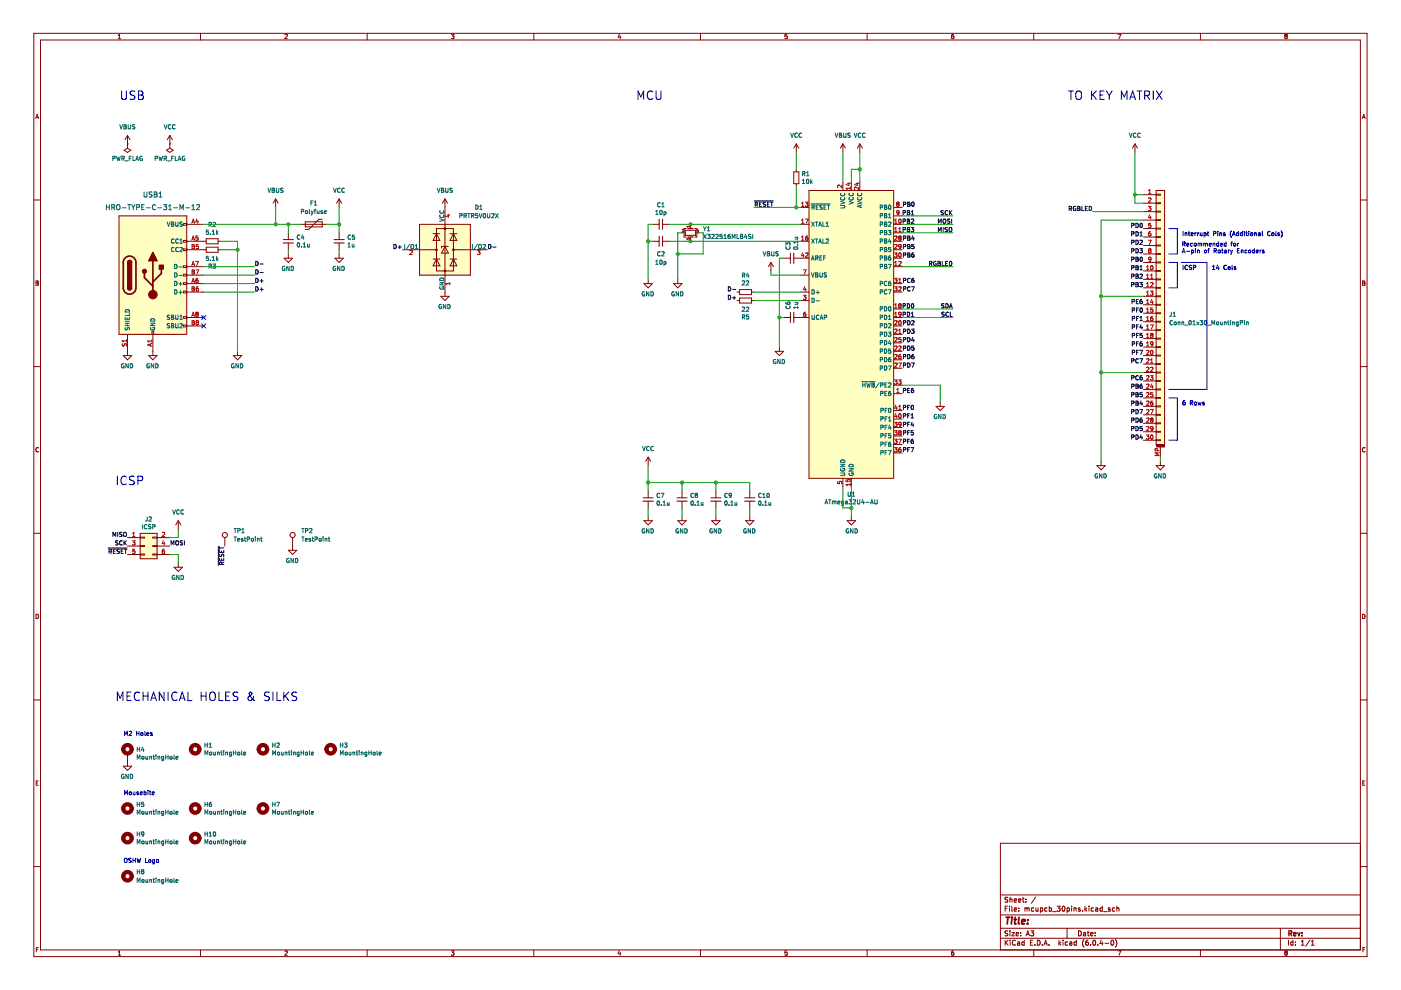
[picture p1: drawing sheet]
<svg xmlns="http://www.w3.org/2000/svg" width="297mm" height="210mm" viewBox="0 0 297 210" stroke-linecap="round" stroke-linejoin="round" font-family="sans-serif">
<path d="M.1 0h297v209.9h-297z" fill-rule="evenodd" fill="#fff" stroke="#fff" stroke-width=".21"/>
<g fill="none" stroke="#840000" stroke-width=".21">
<path d="M7.2 7.1h282.6v195.7h-282.6zM8.6 8.5h279.8v192.9h-279.8zM25.1 8.2h.5M25.1 7.5l.2-.2v.9M42.5 7.1v1.4M60.4 7.4l.4-.1 .1 .2-.5 .7h.5M77.8 7.1v1.4M95.7 7.3h.6l-.3 .3 .2 .1v.4h-.5M113.2 7.1v1.4M131.3 7.2l-.2 .7h.5M131.5 7.6v.6M148.5 7.1v1.4"/>
<path d="M166.9 7.3h-.5v.4h.4l.1 .4h-.5M183.8 7.1v1.4M202.2 7.3l-.4 .2-.1 .5 .2 .2 .3-.1v-.4l-.3-.1-.2 .2M219.2 7.1v1.4M237 7.3h.6l-.4 .9M254.5 7.1v1.4M272.6 7.7l-.2 .1 .2 .4 .3-.2-.1-.3M272.6 7.7l-.2-.2 .2-.2 .3 .1-.1 .3M272.6 7.7h.2M7.6 25.1l.3-.9 .3 .9M7.7 24.9h.4M26.3 31.9l.7-.5 .7 .5-.7 .4z"/>
<path d="M27 30.5h.1M27 28.7v2.7M27 28.7l-.5 .9M27 28.7l.6 .9M35.3 31.9l.7-.5 .7 .5-.7 .4zM36 30.5h.1M36 28.7l-.5 .9M36 28.7v2.7M36 28.7l.5 .9M168.3 36.4h1.1v2.6h-1.1zM168.8 30.5l-.5 .9M168.8 30.5v1.8"/>
<path d="M168.8 35.9v.5M168.8 39v.5M168.8 30.5l.6 .9M178.7 30.5l-.5 .9M178.7 30.5v1.8M178.7 38.6v1.8M178.7 30.5l.5 .9M180.5 38.6v1.8M182.3 30.5l-.5 .9M182.3 30.5v1.8M182.3 38.6v1.8M182.3 30.5l.5 .9"/>
<path d="M240.6 30.5l-.5 .9M240.6 30.5v1.8M240.6 30.5l.6 .9M288.8 25.1l.3-.9 .3 .9M288.9 24.9h.5M7.2 42.4h1.4M8 59.6h-.4v.9l.5-.1 .1-.2-.3-.2M8 59.6l.1 .1M8.1 59.7l-.2 .3M25.2 45.8h14.4v25.1h-14.4zM27 55.6a.45 .45 0 0 1 .5-.4 .45 .45 0 0 1 .4 .4M32.4 53.5l.9 1.8h-1.8z"/>
<path d="M39.6 47.6h3.6M39.6 51.2h4.1M39.6 47.4h-.7v.3h.7M39.6 51h-.7v.3h.7M39.6 52.8h-.7v.3h.7M39.6 56.4h-.7v.3h.7M39.6 58.2h-.7v.3h.7M39.6 60h-.7v.3h.7M39.6 56.5h3.6M39.6 53h4.1M39.6 58.3h3.6M43.7 50.6h2.5v1.1h-2.5z"/>
<path d="M43.7 52.4h2.5v1.1h-2.5zM46.2 51.2h.6M46.2 53h.6M58.4 42.2l-.5 .9M58.4 42.2v1.8M58.4 42.2l.6 .9M60.2 54.7h1.8l-.9 .9zM61.1 49.4v1.4M61.1 51.5v1.5M61.1 53.8v.9M63.8 47.6h5.4M64.7 47h3.6v1.1h-3.6z"/>
<path d="M68.3 46.5h-.7l-2.2 2.1h-.7M71 54.7h1.8l-.9 .9zM71.9 42.2v1.8M71.9 49.4v1.4M71.9 51.5v1.5M71.9 53.8v.9M71.9 42.2l-.5 .9M71.9 42.2l.5 .9M85.4 53h7.1M89 47.6h10.7v10.7h-10.7zM91.8 54.9h1.5M91.8 49.5h1.5"/>
<path d="M92.5 54.9l.8 1.5h-1.5zM92.5 49.5l.8 1.5h-1.5zM92.5 48.5h3.6v8.9h-3.6zM94.3 42.2v20.6M94.3 42.2l-.5 .9M94.3 42.2l.6 .9M94.3 52.2l.8 1.5h-1.5zM95.1 52.2h-1.5v.4M95.4 54.9h1.5M95.4 49.5h1.5M96.1 54.9l.8 1.5h-1.5zM96.1 49.5l.8 1.5h-1.5z"/>
<path d="M96.1 53h7.2M137.4 59.2v.9M138.3 47.6h1.5M138.3 51.2h1.5M140.5 47.6h1.4M140.5 51.2h1.4M143.7 59.2v.9M144.6 49.4h.4M145.3 48.8h2.2v1.1h-2.2zM145.5 48.5h-.5v1.8h.5M146.4 47.6v.9M146.4 50.3v.9"/>
<path d="M147.3 48.5h.4v1.8h-.4M147.7 49.4h.5M163.4 55.6l-.5 .9M163.4 55.6v1.8M163.4 55.6l.6 .9M166.1 54.7h1.5M168.3 54.7h3.2M169.7 47.6h1.8M169.7 51.2h1.8M169.7 58.3h1.8M169.7 44h1.8M171.5 40.4h18v61h-18z"/>
<path d="M189.5 54.7h1.8M189.5 47.6h1.8M189.5 51.2h1.8M189.5 45.8h1.8M189.5 56.5h1.8M189.5 53h1.8M189.5 49.4h1.8M189.5 44h1.8M242.4 57.4h2.7M242.4 48.5h2.7M242.4 50.3h2.7M242.4 41.3h2.7"/>
<path d="M242.4 59.2h2.7M242.4 43.1h2.7M242.4 44.9h2.7M242.4 46.7h2.7M242.4 52.1h2.7M242.4 53.8h2.7M242.4 55.6h2.7M245.1 40.4h1.8v53.8h-1.8zM245.1 41.2h.9v.2h-.9M245.1 43h.9v.2h-.9M245.1 44.8h.9v.2h-.9M245.1 46.6h.9v.2h-.9"/>
<path d="M245.1 48.4h.9v.2h-.9M245.1 50.2h.9v.1h-.9M245.1 52h.9v.1h-.9M245.1 53.8h.9v.1h-.9M245.1 55.6h.9v.1h-.9M245.1 57.4h.9v.1h-.9M245.1 59.1h.9v.2h-.9M288.4 42.4h1.4M288.9 59.6l.5 .1-.2 .3 .2 .3-.2 .2h-.3zM7.2 77.7h1.4M7.6 60h.3M26.1 75.4h1.8l-.9 .9z"/>
<path d="M27 61a.45 .45 0 0 0 .5 .5 .45 .45 0 0 0 .4-.5M27 70.9v4.5M31.5 75.4h1.8l-.9 .9zM32.2 70.9v-.7h.4v.7M32.4 70.9v4.5M39.6 67.3h3.6M39.6 61.9h3.6M39.6 68.9h-.7v.4h.7M39.6 61.7h-.7v.4h.7M39.6 67.1h-.7v.4h.7M39.6 60.1h3.6M39.6 69.1h3.6"/>
<path d="M49.5 75.4h1.8l-.9 .9zM50.4 74.5v.9M93.4 62.8h1.8l-.9 .9zM136.5 60.1h1.8l-.9 .9zM142.8 60.1h1.8l-.9 .9zM156.3 63.7h.5M156.3 61.9h.5M156.8 61.4h2.5v1.1h-2.5zM156.8 63.2h2.5v1.1h-2.5zM159.3 63.7h.6M159.3 61.9h.6M164.3 74.5h1.8l-.9 .9z"/>
<path d="M165.2 73.6v.9M166.1 67.3h1.5M168.3 67.3h3.2M169.7 63.7h1.8M169.7 61.9h1.8M189.5 67.3h1.8M189.5 61.9h1.8M189.5 74.5h1.8M189.5 70.9h1.8M189.5 60.1h1.8M189.5 69.1h1.8M189.5 65.5h1.8"/>
<path d="M189.5 72.7h1.8M189.5 76.3h1.8M189.5 78.1h1.8M242.4 75.4h2.7M242.4 62.8h2.7M242.4 61h2.7M242.4 64.6h2.7M242.4 66.4h2.7M242.4 68.2h2.7M242.4 70h2.7M242.4 71.8h2.7M242.4 73.6h2.7"/>
<path d="M242.4 77.2h2.7M242.4 79h2.7M245.1 60.9h.9v.2h-.9M245.1 62.7h.9v.2h-.9M245.1 64.5h.9v.2h-.9M245.1 66.3h.9v.2h-.9M245.1 68.1h.9v.2h-.9M245.1 69.9h.9v.2h-.9M245.1 71.7h.9v.2h-.9M245.1 73.5h.9v.2h-.9M245.1 75.3h.9v.2h-.9M245.1 77.1h.9v.2h-.9"/>
<path d="M245.1 78.9h.9v.2h-.9M288.4 77.7h1.4M288.9 60h.3M8.2 95a.41 .41 0 0 0-.6 .4 .41 .41 0 0 0 .6 .3M137.4 96.9v1.8M137.4 96.9l-.5 .9M137.4 96.9l.6 .9M189.5 83.5h1.8M189.5 81.7h1.8M189.5 96h1.8M189.5 94.2h1.8M189.5 92.4h1.8"/>
<path d="M189.5 90.6h1.8M189.5 88.9h1.8M189.5 87.1h1.8M198.5 86.2h1.7l-.9 .9zM199.3 85.3v.9M232.6 98.7h1.8l-.9 .9zM233.5 97.8v.9M242.4 86.2h2.7M242.4 80.8h2.7M242.4 82.6h2.7M242.4 84.4h2.7M242.4 88h2.7"/>
<path d="M242.4 89.7h2.7M242.4 91.5h2.7M242.4 93.3h2.7M245.1 93.2h.9v.2h-.9M245.1 80.7h.9v.2h-.9M245.1 82.5h.9v.2h-.9M245.1 84.3h.9v.2h-.9M245.1 86.1h.9v.1h-.9M245.1 87.9h.9v.1h-.9M245.1 89.7h.9v.1h-.9M245.1 91.5h.9v.1h-.9M245.1 98.7h1.8l-.9 .9z"/>
<path d="M245.2 94.6v-.2l.1 .2 .1-.2v.2M245.3 94.8h1.4M245.5 94.6h.1M245.5 94.5v.1M245.5 94.4v.1M245.5 94.4h.1M245.6 94.4v.1M245.6 94.5v.1M245.6 94.6h.1M245.7 94.4v.2M245.7 94.6h.1M245.8 94.6h.1"/>
<path d="M245.8 94.4v.2M246 94.4v.2M246 94.5h.1M246 94.4l.1 .2M246 94.8v2.1M246 97.8v.9M246.2 94.4h.1M246.2 94.4v.2M246.2 94.6h.1M246.3 94.6h.1M246.4 94.4h.1M246.4 94.4v.2"/>
<path d="M246.5 94.4v.2M246.5 94.5h.1M246.5 94.4h.1M246.6 94.4v.1M246.6 94.5v.1M246.7 94.7h.1M246.7 94.6h.1M246.7 94.5v.1M246.8 94.6h.1M246.8 94.5h-.1M246.8 94.7h.1M246.8 94.4v.1"/>
<path d="M246.8 94.4l.1 .1M246.9 94.4v.3M246.9 94.7h-.1M246.9 94.6h-.1M289.4 95a.41 .41 0 0 0-.6 .4 .41 .41 0 0 0 .6 .3M7.2 113.1h1.4M27 114h2.7M27 115.8h2.7M27 117.6h2.7M29.7 113.1h3.6v5.4h-3.6zM29.7 117.5h.9v.2h-.9M29.7 113.9h.9v.2h-.9"/>
<path d="M29.7 115.7h.9v.2h-.9M33.3 117.5h-.9v.2h.9M33.3 115.7h-.9v.2h.9M33.3 113.9h-.9v.2h.9M33.3 114h2.7M33.3 115.8h2.7M33.3 117.6h2.7M37.8 110.4v1.8M37.8 119.4v.9M37.8 110.4l-.5 .9M37.8 110.4l.5 .9M47.7 114v1.8"/>
<path d="M61.1 116.7h1.8l-.9 .9zM62 114v2.7M136.5 110.4h1.8l-.9 .9zM137.4 104.1v1.4M137.4 106.3v1.4M137.4 109.5v.9M143.7 110.4h1.8l-.9 .9zM144.6 104.1v1.4M144.6 106.3v1.4M144.6 109.5v.9M150.9 110.4h1.8l-.9 .9zM151.8 104.1v1.4"/>
<path d="M151.8 106.3v1.4M151.8 109.5v.9M158.1 110.4h1.8l-.9 .9zM159 104.1v1.4M159 106.3v1.4M159 109.5v.9M178.7 101.4v1.8M179.6 110.4h1.8l-.9 .9zM180.5 101.4v1.8M180.5 109.5v.9M288.4 113.1h1.4M7.6 130.2a.46 .46 0 0 1 .6 .5 .46 .46 0 0 1-.6 .5z"/>
<path d="M36.9 120.3h1.8l-.9 .9zM288.9 130.2a.46 .46 0 0 1 .5 .5 .46 .46 0 0 1-.5 .5zM7.2 148.4h1.4M27 159.8v2.6M288.4 148.4h1.4M7.7 166h.3M8.1 165.6h-.4v.9h.4M26.1 162.4h1.8l-.9 .9zM288.4 178.8h-76.3v22.6M288.9 166h.3M289.4 165.6h-.5v.9h.5M7.2 183.7h1.4"/>
<path d="M212.1 198.9h76.3M212.1 196.8h76.3M212.1 194h76.3M212.1 189.7h76.3M213.1 199.3v1.1M213.1 192.6h.4M213.3 199.8l.4 .6M213.6 192.1h-.5v1.1M213.7 197.4l-.6 .1a.44 .44 0 0 0 .5 .5v.4h-.5M213.7 190.3h-.6a.44 .44 0 0 0 .5 .6v.3h-.5M213.7 199.3l-.6 .6M214 192.1v.1"/>
<path d="M214 192.5v.7M214.1 190.2v1.1M214.1 197.4v.1M214.1 197.7v.7M214.1 190.7l.4-.1 .1 .7M214.2 199.3v.1M214.2 199.7v.7M214.5 197.7h.6l-.6 .7h.6M214.5 192.1v.9l.2 .2M215 192.8l.5-.1v-.2h-.3l-.2 .1 .1 .5h.4M215 190.9l.5-.1v-.2h-.3l-.2 .1 .1 .5h.4M215.3 199.4a.47 .47 0 0 0-.7 .5 .47 .47 0 0 0 .7 .4"/>
<path d="M215.4 198.1l.5-.1v-.2l-.3-.1-.2 .2 .1 .5h.4M215.7 199.7h.4l.1 .7M215.9 190.9l.5-.1v-.2h-.3l-.2 .1 .1 .5h.4M216 193.1v.1M216 192.5v.1M216.2 199.9l-.5 .3 .1 .2h.4M216.4 198.3v.1M216.4 197.8v.1M216.8 190.6h.4M216.9 190.2v.9l.3 .2M217.2 199.7h-.3l-.3 .2 .2 .5h.4M217.2 199.3v1.1"/>
<path d="M217.3 192.6l.3-.1 .2 .1M217.3 192.5v.7M217.5 191.2v.1M217.5 190.6v.1M217.6 198.4l.3-1 .4 1M217.7 198.1h.5M217.8 192.6l.1-.1h.3v.7M217.8 192.6v.6M218.5 199.8h.3M218.5 197.4h.7l-.4 .4 .3 .1v.4h-.6M219 199.3h-.5v1.1h.5M219.2 192.5h-.3l-.2 .2 .1 .4h.4"/>
<path d="M219.6 190.2l-.9 1.3M219.6 192.5l.1 .6h.4M219.9 199.3a.54 .54 0 0 1 .6 .6 .54 .54 0 0 1-.6 .5zM220.1 192.5v.7M220.6 193.1h.4v-.6h-.4v1M222 192.5h-.3l-.2 .2 .1 .4h.4M222.5 192.5h.3l.2 .2-.1 .4h-.4M222.5 192.1v1.1M223.2 193.3h.8M224.1 192.1h.7l-.4 .4 .3 .1v.5h-.6M224.5 199.3v1.1M224.6 200l.3 .4"/>
<path d="M224.9 199.7l-.4 .4M225.3 192.2l.1-.1a.51 .51 0 0 1 .4 .6 .51 .51 0 0 1-.5 .4l-.1-.3zM225.4 199.3v.1M225.4 199.7v.7M226.2 196.8v2.1M226.2 193.1h.5l-.1-.6h-.4v1M226.3 199.7h-.3l-.2 .2 .1 .5h.4M226.8 199.7h.4l.1 .7M227.2 192.1v.1M227.2 192.5v.7M227.3 199.9l-.6 .3 .2 .2h.4M227.7 192.5v.7"/>
<path d="M227.7 192.6l.4-.1 .1 .7M228.2 199.7h-.3l-.2 .2 .1 .5h.4M228.2 199.3v1.1M228.7 197.4a.54 .54 0 0 1 .6 .5 .54 .54 0 0 1-.6 .5zM229 192.5h-.2l-.2 .1 .4 .3v.2h-.4M229.5 193.1v.1M229.7 197.8h.4l.1 .6M229.8 199.2a1.22 1.22 0 0 0 0 1.6M230 192.1v1.1M230.1 192.8l.3 .4M230.2 198l-.5 .2 .1 .2h.4M230.4 192.5l-.4 .4"/>
<path d="M230.5 197.7h.4M230.7 197.4v.9l.2 .1M230.7 199.3l-.5 .3v.6l.2 .2 .3-.1v-.5l-.3-.1-.2 .2M230.9 192.1v.1M230.9 192.5v.7M231.2 198.1l.5-.1v-.2l-.3-.1-.2 .2 .1 .5h.4M231.8 199.4l.1-.1a.51 .51 0 0 1 .4 .6 .51 .51 0 0 1-.5 .5l-.1-.4zM231.8 192.5h-.3l-.2 .2 .1 .4h.4M232.2 198.3v.1M232.2 197.8v.1M232.3 192.5h.4l.1 .7M232.8 192.7l-.6 .2 .2 .3 .4-.1"/>
<path d="M233.5 199.3l-.3 .8h.7M233.7 192.1v1.1M233.7 199.7v.7M233.7 192.5h-.3l-.2 .2 .1 .4h.4M234 193.3h.8M234.3 200h.8M235.4 192.5h-.3l-.1 .1 .4 .3v.2h-.4M235.6 199.4l.2-.1a.51 .51 0 0 1 .4 .6 .51 .51 0 0 1-.5 .5l-.2-.4zM236.3 192.5h-.3l-.2 .2 .1 .4h.4M236.5 199.2a1.22 1.22 0 0 1 0 1.6M236.8 192.1v1.1M236.8 192.6l.4-.1v.7"/>
<path d="M271.5 196.8v4.6M273.2 199.3v1.1M274.1 199.7h-.3l-.2 .2 .1 .5h.4M274.1 199.3v1.1M274.6 199.7v.1M275.9 199.6l.3-.3v1.1M277.7 199.3l-.9 1.4M278 199.6l.3-.3v1.1M288.4 183.7h1.4M7.7 201.3h.3M8.1 200.9h-.4v.9M25.1 201.9l.2-.3v.9"/>
<path d="M25.1 202.5h.5M42.5 201.4v1.4M60.4 201.7l.4-.1 .1 .3-.5 .6h.5M77.8 201.4v1.4M95.7 201.6h.6l-.3 .4h.2v.4h-.5M113.2 201.4v1.4M131.3 201.6l-.2 .6h.5M131.5 201.9v.6M148.5 201.4v1.4M166.9 201.6h-.5v.4h.4l.1 .4h-.5M183.8 201.4v1.4M202.2 201.6l-.4 .2-.1 .6 .2 .1 .3-.1v-.4h-.3l-.2 .1"/>
<path d="M219.2 201.4v1.4M219.4 200.3v.1M221 200.3v.1M221.3 200.4l.4-1.1 .4 1.1M221.4 200.1h.6M222.4 200.3v.1M231.2 200.3v.1M232.8 200.3v.1M237 201.6h.6l-.4 .9M254.5 201.4v1.4M272.6 202l-.2-.2 .2-.2 .3 .2-.1 .2M272.6 202l-.2 .2 .2 .3 .3-.1-.1-.4"/>
<path d="M272.6 202h.2M274.6 200.3v.1M275.9 200.4h.6M278 200.4h.6M289 201.3h.3M289.4 200.9h-.4v.9"/>
<circle cx="47.7" cy="113.4" r=".54"/>
<circle cx="62" cy="113.4" r=".54"/>
</g>
<path d="M273.3 197.9h.5v-.4l-.5-.1v1M273.5 197.9l.4 .5M274.3 198.1l.5-.1-.1-.2-.3-.1-.1 .2v.5h.4M275.1 197.7l.3 .7 .2-.7M276 198.3v.1M276 197.8v.1" fill="none" stroke="#840000" stroke-width=".28"/>
<path d="M213.3 194.5h.8M213.7 194.5l-.2 1.4M214.5 195l-.1 .9M214.6 194.5v.1M215 195h.5M215.3 194.5l-.2 1.2 .3 .2M216.1 194.5l-.2 1.2 .2 .2M216.6 195.4l.7-.1v-.3h-.4l-.2 .2-.1 .6h.6M217.9 195.8l-.1 .1M218 195l-.1 .2" fill="none" stroke="#840000" stroke-width=".37"/>
<path d="M60.1 51.5h2.1M70.8 51.5h2.2M139.8 46.5v2.1M139.8 50.1v2.1M168.3 53.7v2.1M168.3 66.2v2.2M136.3 106.3h2.2M143.5 106.3h2.2M150.7 106.3h2.2M157.9 106.3h2.1" fill="none" stroke="#840000" stroke-width=".23"/>
<path d="M60.1 50.8h2.1M70.8 50.8h2.2M140.5 46.5v2.1M140.5 50.1v2.1M167.6 53.7v2.1M167.6 66.2v2.2M136.3 105.5h2.2M143.5 105.5h2.2M150.7 105.5h2.2M157.9 105.5h2.1" fill="none" stroke="#840000" stroke-width=".22"/>
<g fill="none" stroke="#006464" stroke-width=".21">
<path d="M23.9 33.6h.4l.1-.4-.5-.1v.9M24.7 33.1l.2 .9 .2-.6 .2 .6 .2-.9M25.4 26.4l.3 .9 .3-.9M25.8 33.6h.5v-.4l-.5-.1v.9M26 33.6l.3 .4M26.3 26.4l.5 .2-.2 .3 .2 .3-.2 .1h-.3zM26.3 26.9h.3M26.5 34.1h.7M27.2 26.4v.8l.1 .1 .4-.1v-.8M27.4 33.6h.3M27.8 33.1h-.4v.9M28.2 33.1v.9h.4"/>
<path d="M28.6 26.5h-.5a.38 .38 0 0 0 .4 .5v.3h-.4M28.8 34l.3-.9 .3 .9M28.9 33.8h.4M30.1 33.2a.41 .41 0 0 0-.5 .4 .41 .41 0 0 0 .6 .3v-.3h-.2M32.9 33.6h.4l.1-.4-.5-.1v.9M33.7 33.1l.2 .9 .2-.6 .2 .6 .2-.9M34.8 33.6h.4l.1-.4-.5-.1v.9M34.8 26.4l.3 .9 .3-.9M35 33.6l.3 .4M35.5 34.1h.7M36.2 26.5a.4 .4 0 0 0-.5 .4 .4 .4 0 0 0 .5 .3M36.4 33.6h.3"/>
<path d="M36.8 33.1h-.4v.9M37.1 26.5a.4 .4 0 0 0-.5 .4 .4 .4 0 0 0 .5 .3M37.2 33.1v.9h.4M37.8 34l.3-.9 .3 .9M37.8 33.8h.5M39.1 33.2a.41 .41 0 0 0-.5 .4 .41 .41 0 0 0 .6 .3v-.3h-.2M56.8 39.9l.3 .9 .3-.9M58.6 39.9v.7l.2 .2 .3-.2v-.7M60 39.9l-.5 .1a.38 .38 0 0 0 .5 .5l-.1 .3h-.4M70.7 39.9l.3 .9 .3-.9M72.1 40a.4 .4 0 0 0-.5 .3 .4 .4 0 0 0 .5 .4M73 40a.4 .4 0 0 0-.5 .3 .4 .4 0 0 0 .5 .4"/>
<path d="M92.7 39.9l.3 .9 .3-.9M93.6 39.9l.5 .2-.2 .2 .2 .3-.2 .2h-.3zM94.5 39.9v.7l.2 .2 .3-.2v-.7M95.9 39.9l-.5 .1a.38 .38 0 0 0 .5 .5l-.1 .3h-.4M167.6 28.2l.3 .9 .3-.9M169 28.3a.4 .4 0 0 0-.5 .4 .4 .4 0 0 0 .5 .3M169.9 28.3a.4 .4 0 0 0-.5 .4 .4 .4 0 0 0 .5 .3M170.1 38.3l.3-.3v.9M170.1 38.9h.5M170.2 36.8h.4v-.3l-.4-.1v.9M170.4 36.8l.3 .5M171 37.3h.5"/>
<path d="M171 36.6l.3-.2v.9M171.1 38.1l.1-.1a.44 .44 0 0 1 .3 .5 .44 .44 0 0 1-.4 .4l-.1-.3zM171.9 38v.9M172 38.6l.2 .3M172.2 38.3l-.3 .4M177.1 28.2l.3 .9 .3-.9M178 28.2l.4 .2-.1 .3 .2 .3-.2 .1h-.3zM178 28.7h.3M178.9 28.2v.8l.1 .1 .4-.1v-.8M180.3 28.3h-.5a.38 .38 0 0 0 .4 .5v.3h-.4M181.1 28.2l.3 .9 .3-.9M182.5 28.3a.4 .4 0 0 0-.6 .4 .4 .4 0 0 0 .6 .3"/>
<path d="M183.4 28.3a.4 .4 0 0 0-.6 .4 .4 .4 0 0 0 .6 .3M239.4 28.2l.3 .9 .3-.9M240.8 28.3a.4 .4 0 0 0-.5 .4 .4 .4 0 0 0 .5 .3M241.7 28.3a.4 .4 0 0 0-.5 .4 .4 .4 0 0 0 .5 .3M22.6 43.4v1.1M22.6 43.9h.6M23.2 43.4v1.1M23.7 44l.5-.1 .1-.4-.6-.1v1.1M24 44l.3 .5M24.8 43.5l.2-.1 .4 .1v.6l-.1 .3-.3 .1-.2-.2zM25.9 44.1h.8M27.1 43.4h.6"/>
<path d="M27.4 43.4v1.1M27.9 43.4l.4 .6M28.3 44v.5M28.6 43.4l-.3 .6M29 44l.5-.1v-.4l-.5-.1v1.1M30.1 43.9h.3M30.5 40.7v.9l.2 .2 .5-.2v-.9M30.6 43.4h-.5v1.1h.5M31 44.1h.8M31.7 41.1v.1M31.7 41.2l.4 .1 .1 .3-.2 .2-.4-.1M32.2 40.7h-.5v.4"/>
<path d="M32.7 40.7h.4l.2 .2-.2 .3 .2 .1v.3l-.2 .2h-.4zM32.7 41.2h.4M33 43.5a.48 .48 0 0 0-.7 .4 .48 .48 0 0 0 .7 .5M33.4 44.1h.9M33.7 41.8h.6M33.7 41l.3-.3v1.1M34.7 43.4h.6l-.3 .4 .3 .1v.5h-.6M35.4 47.1l.3 .9 .3-.9M35.7 43.7l.4-.3v1.1M35.7 44.5h.7M36.3 47.1l.5 .1-.2 .3 .3 .3-.2 .2h-.4zM36.3 47.5h.3"/>
<path d="M36.8 44.1h.8M36.9 50.8a.4 .4 0 0 0-.6 .3 .4 .4 0 0 0 .6 .4M36.9 52.5a.4 .4 0 0 0-.6 .4 .4 .4 0 0 0 .6 .4M37 56.1a.45 .45 0 0 1 .5 .4 .45 .45 0 0 1-.5 .4zM37 57.8a.45 .45 0 0 1 .5 .5 .45 .45 0 0 1-.5 .4zM37 59.6a.45 .45 0 0 1 .5 .5 .45 .45 0 0 1-.5 .4zM37.2 47.1v.7l.2 .2 .4-.2v-.7M37.8 50.8a.4 .4 0 0 0-.6 .3 .4 .4 0 0 0 .6 .4M37.8 52.5a.4 .4 0 0 0-.6 .4 .4 .4 0 0 0 .6 .4M37.9 58.4h.7M37.9 56.6h.7M38.1 50.9l.3-.2v.9"/>
<path d="M38.1 51.6h.6M38.2 44.5v-1.1l.3 .8 .4-.8v1.1M38.2 52.5h.4M38.2 52.5h-.1M38.3 59.9v.6M38.6 52.5h.1M38.6 52.5v.3l-.5 .6h.6M38.7 47.1l-.5 .1a.38 .38 0 0 0 .4 .4v.3h-.5M39.4 44.1h.8M40.7 44.5h.6M40.7 43.7l.3-.3v1.1M41.7 43.5l.4-.1 .2 .3-.7 .8h.7"/>
<path d="M44.2 54.3h-.4l-.1 .5 .4-.1 .1 .5h-.5M44.2 48.8h-.4l-.1 .4h.4l.1 .4h-.5M44.3 56.4h.4l.1-.3-.5-.1v.9M44.3 47.6h.4l.1-.4-.5-.1v.9M44.5 56.4l.3 .5M44.5 47.6l.3 .4M44.6 55.2h.1M44.6 49.6v.1M45 54.6l.3-.3v.9M45 55.2h.5M45 49l.3-.2v.9M45 49.7h.5"/>
<path d="M45.1 56h.6l-.3 .3 .2 .1v.4h-.5M45.2 47.2l.3-.1 .2 .3-.6 .6h.6M45.9 54.3v.9M45.9 48.8v.9M46 54.9l.2 .3M46 49.3l.2 .4M46.2 54.6l-.3 .4M46.2 49.1l-.3 .3M57.7 40.3h.3M58 40.3l.1 .1M58 40.3l.1-.3-.4-.1v.9h.4l.1-.4M58.1 40.4h.1"/>
<path d="M60.4 56.5a.41 .41 0 0 0-.6 .4 .41 .41 0 0 0 .6 .4v-.3h-.2M61.3 56.5v.9l-.5-.9v.9M61.7 56.5a.45 .45 0 0 1 .5 .4 .45 .45 0 0 1-.5 .5zM63.1 51.6l.1-.1a.44 .44 0 0 1 .3 .4 .44 .44 0 0 1-.4 .4l-.1-.3zM63.6 49.9a.4 .4 0 0 0-.6 .4 .4 .4 0 0 0 .6 .4M63.9 44.9l.4-.1 .1-.3-.5-.1v.9M63.9 52.3v.1M64.1 49.8l-.2 .6h.6M64.3 52.4h.5M64.3 51.7l.3-.2v.9M64.3 50.1v.6M64.8 44.7h.2l.2 .2-.2 .4-.3-.2z"/>
<path d="M65.2 51.8v.5h.4M65.6 51.8v.6M65.6 44.4v.8l.1 .1M65.9 43h.3M66 44.7l.2 .6M66.2 45.3l-.2 .3M66.3 42.6h-.4v.9M66.4 44.7l-.2 .6M66.6 44.7h.4M66.6 43.5h.6M66.6 42.8l.3-.2v.9M67 44.4l-.2 .1v.8"/>
<path d="M67.3 44.7v.5h.3M67.7 45.2h-.1M67.7 44.7v.6M68.4 44.7l-.4 .1 .4 .2v.2h-.4M68.8 45l.4-.1-.1-.2-.3 .1v.4h.3M71.1 56.5a.41 .41 0 0 0-.5 .4 .41 .41 0 0 0 .6 .4v-.3h-.2M72.1 56.5v.9l-.5-.9v.9M72.5 56.5a.45 .45 0 0 1 .5 .4 .45 .45 0 0 1-.5 .5zM73.8 52.4h.5M73.8 51.7l.2-.2v.9M74.3 50.7h.1M74.3 49.9a.41 .41 0 0 0-.5 .4 .41 .41 0 0 0 .5 .4"/>
<path d="M74.7 51.8v.5h.4M75.1 51.8v.6M75.1 49.8h-.4v.5l.4-.1v.5h-.4M85.8 51.8v.9M86.9 51.8l-.8 1.1M87.2 52l.1-.2 .4 .2-.1 .7-.4-.1zM88.1 52.7h.5M88.1 52.1l.2-.3v.9M93.2 59.9h.9l-.9 .5h.9M93.2 46.4l.9 .3-.9 .3M93.3 59.1a.48 .48 0 0 1 .5-.1 .48 .48 0 0 1 .3 .4h-.9zM93.3 45.6h.1"/>
<path d="M93.3 44.7h.1M93.6 40.3h.3M94 44.7a.41 .41 0 0 1-.3 .5 .41 .41 0 0 1-.4-.5M94 45.6a.41 .41 0 0 1-.3 .5 .41 .41 0 0 1-.4-.5M97.5 45.8l.4-.1 .1-.3-.5-.1v.9M98.4 45.8l.4-.1 .1-.3-.5-.1v.9M98.6 45.8l.3 .4M99.1 45.3h.6M99.4 45.3v.9M100 45.8l.4-.1v-.3l-.4-.1v.9M100.2 51.8v.9M100.2 45.8l.3 .4"/>
<path d="M100.9 43.5a.45 .45 0 0 1 .5 .4 .45 .45 0 0 1-.5 .5zM101.2 51.8l-.7 1.1M101.3 45.3h-.4l-.1 .4h.4l.1 .4h-.5M101.5 52l.2-.2 .3 .2-.1 .7-.4-.1zM101.6 45.3l.3 .9 .3-.9M101.7 44.4h.5M101.7 43.7l.3-.2v.9M102.4 51.9l.4-.1 .1 .3-.5 .6h.5M102.5 45.4l.2-.1a.44 .44 0 0 1 .3 .4 .44 .44 0 0 1-.4 .4l-.2-.3zM103.3 45.3v.7l.2 .2 .3-.1M103.8 46.1h.1M103.9 45.3l-.1 .8"/>
<path d="M104.2 45.4l.4-.1 .1 .2-.5 .7h.5M105 45.3l.6 .9M105.6 45.3l-.6 .9M139 56.1h.5M139 44.9l.3-.3v.9M139 55.4l.3-.2v.9M139 45.5h.5M140 55.2h.1a.44 .44 0 0 1 .3 .4 .44 .44 0 0 1-.4 .4l-.1-.3zM140 53.4a.4 .4 0 0 0-.6 .4 .4 .4 0 0 0 .6 .4M140 43.1a.4 .4 0 0 0-.6 .3 .4 .4 0 0 0 .6 .4M140 44.7l.1-.1a.44 .44 0 0 1 .3 .5 .44 .44 0 0 1-.4 .4l-.1-.3zM140.3 53.4h.3l.2 .2-.5 .7h.5"/>
<path d="M140.3 43.9h.5M140.3 43.2l.3-.2v.9M140.8 55.5h.2l.2 .1-.1 .4h-.3M140.8 44.9v.9M140.8 55.5v.8M140.8 44.9h.2l.2 .2-.1 .4h-.3M149.1 48l.3 .5M149.2 49.7l.6 .9M149.4 48.5v.4M149.7 48l-.3 .5M149.8 49.7l-.6 .9M150 48.9h.5"/>
<path d="M150 48.3l.2-.3v.9M150 49.7h.6l-.3 .3 .2 .1v.4h-.5M150.9 49.8l.4-.1 .1 .2-.5 .7h.5M151.8 49.8l.3-.1 .2 .2-.6 .7h.6M152.6 50.5h.5M153.1 50.1h.1M153.1 50.1v.4M153.1 49.7h-.4l-.1 .4h.5M153.1 50.5h.1M153.5 50.6h.5M153.5 49.9l.2-.2v.9M154.4 50.5h.1"/>
<path d="M154.4 50.1l-.1 .1M154.4 50.1h.1M154.4 50.1l.3-.1 .1 .2v.3h-.4M154.8 49.7l-.4 .2v.6M155.2 50.6v-.9l.3 .6 .3-.6v.9M156.3 49.7v.9h.4M157 49.7l.5 .1-.2 .3 .2 .3-.2 .2h-.3zM157 50.1h.3M157.4 59.6h.3l.2 .2-.6 .6h.6M157.4 58.4l.4-.1 .1-.3-.5-.1v.9M157.6 58.4l.3 .4M158.1 49.6l-.3 .7h.6"/>
<path d="M158.2 59.6h.4l.1 .2-.5 .6h.5M158.3 50v.6M158.5 57.9l-.2 .6h.5M158.7 58.2v.6M159.2 49.7l-.5 .1a.38 .38 0 0 0 .5 .4l-.1 .3h-.4M159.6 49.7v.9M161.8 53.4l.3 .9 .3-.9M162.7 53.8h.3M163 53.8l.1-.4h-.4v.9l.4-.1 .1-.3M163 53.8h.1M163.1 53.8l.1 .1M163.6 53.4v.7l.2 .2 .3-.2v-.7"/>
<path d="M165 53.4h-.5a.38 .38 0 0 0 .5 .5l-.1 .3h-.4M166.6 52v-.5l.4 .3v-.3h.4v.5M166.7 52.3a.4 .4 0 0 0 .4 .6 .4 .4 0 0 0 .3-.6M168.3 52.4a.43 .43 0 0 1 .5-.1 .43 .43 0 0 1 .3 .4 .44 .44 0 0 1-.5 .2 .44 .44 0 0 1-.3-.4zM168.6 50.3h.5M169.1 50.3v.3l-.5 .1M169.1 52h.1M169.1 51.1v.5M169.1 51.3h-.8l.2 .3M171.9 43.2h4.1M172 57.8l.3 .9 .3-.9M172 55.2l.3-.9 .3 .9"/>
<path d="M172.1 50.7l.6 .9M172.1 47.1l.6 .9M172.1 54.9h.4M172.2 44l.4-.1v-.3l-.4-.1v.9M172.4 44l.3 .4M172.7 50.7l-.6 .9M172.7 47.1l-.6 .9M172.9 47.1h.5M172.9 50.7h.5M172.9 57.8l.5 .2-.2 .3 .2 .3-.1 .1h-.4zM172.9 54.7h.4l.1-.4h-.5v.9M172.9 58.3h.3"/>
<path d="M173.1 43.9h.2M173.1 47.1v.9M173.1 50.7v.9M173.1 54.7l.3 .5M173.5 43.5h-.4v.9h.4M173.6 51.6l.3-.9 .3 .9M173.6 48l.3-.9 .3 .9M173.6 51.3h.5M173.6 47.7h.5M173.8 57.8v.8l.2 .1 .3-.1v-.8M173.8 54.7h.3M174.2 54.3h-.4v.9h.4"/>
<path d="M174.3 43.5l-.4 .1a.37 .37 0 0 0 .4 .4l-.1 .3h-.4M174.5 47.1v.9h.4M174.5 50.7v.9h.4M174.6 54.7h.3M174.7 43.9h.3M175.1 54.3h-.5v.9M175.1 43.5h-.4v.9h.4M175.1 47.3l.3-.2v.9M175.1 48h.6M175.1 50.8l.4-.1 .2 .2-.6 .7h.6M175.2 57.9h-.4a.37 .37 0 0 0 .4 .5l-.1 .3h-.4M175.4 43.5h.5"/>
<path d="M175.7 43.5v.9M178.2 43.6h.7l.2 .1-.2 .4h-.7M178.2 42.7l.9 .3-.9 .3M178.3 41a.4 .4 0 0 0 .4 .5 .4 .4 0 0 0 .3-.5M178.3 41.9a.4 .4 0 0 0 .4 .5 .4 .4 0 0 0 .3-.5M180 42.7l.9 .3-.9 .3M180.1 41a.4 .4 0 0 0 .4 .5 .4 .4 0 0 0 .3-.5M180.1 41.9a.4 .4 0 0 0 .4 .5 .4 .4 0 0 0 .3-.5M181.8 42.7l.9 .3-.9 .3M181.9 41a.4 .4 0 0 0 .4 .5 .4 .4 0 0 0 .3-.5M181.9 41.9a.4 .4 0 0 0 .4 .5 .4 .4 0 0 0 .3-.5M182.4 43.5v.5"/>
<path d="M182.7 43.4l-.9 .3 .9 .3M186.6 44l.5-.1v-.3l-.5-.1v.9M186.6 45.8l.5-.1v-.3l-.5-.1v.9M186.6 51.1h.5v-.3l-.5-.1v.9M186.6 47.5h.5v-.3l-.5-.1v.9M186.6 56.5h.5v-.4h-.5v.8M186.6 52.9h.5v-.4h-.5v.9M186.6 54.7h.5v-.4h-.5v.9M186.6 49.3h.5v-.3l-.5-.1v.9M187.5 43.5l.5 .2-.2 .2 .2 .3-.1 .2h-.4zM187.5 45.3l.5 .2-.2 .2 .2 .3-.1 .2h-.4zM187.5 48.9l.5 .1-.2 .3 .2 .3-.1 .2h-.4z"/>
<path d="M187.5 47.1l.5 .1-.2 .3 .2 .3-.1 .2h-.4zM187.5 50.7l.5 .1-.2 .3 .2 .3-.1 .2h-.4zM187.5 52.5l.5 .1-.2 .3 .2 .3-.1 .2h-.4zM187.5 47.5h.3M187.5 56.1l.5 .1-.2 .3 .2 .3-.1 .1h-.4zM187.5 43.9h.3M187.5 54.7h.3M187.5 54.3l.5 .1-.2 .3 .2 .3-.1 .2h-.4zM187.5 49.3h.3M187.5 56.5h.3M187.5 51.1h.3M187.5 52.9h.3"/>
<path d="M187.5 45.7h.3M188 59.7a.4 .4 0 0 0-.5 .4 .4 .4 0 0 0 .5 .4M188.3 56.1h.6l-.3 .8M188.3 48.9h.6l-.3 .3 .2 .1v.4h-.5M188.4 47.2l.3-.1 .2 .2-.6 .7h.6M188.4 46.2h.5M188.4 45.5l.2-.2v.9M188.5 43.6l.1-.1a.44 .44 0 0 1 .3 .4 .44 .44 0 0 1-.4 .4l-.1-.3zM188.6 50.6l-.2 .7h.5M188.8 59.6l-.4 .3v.5l.2 .1h.2v-.5h-.2l-.2 .2M188.8 54.3l-.4 .2v.5l.2 .2 .2-.1v-.5h-.2l-.2 .2M188.8 51v.6"/>
<path d="M188.8 52.5h-.4v.4l.4-.1v.5h-.4M26.3 77.1a.41 .41 0 0 0-.6 .5 .41 .41 0 0 0 .6 .3v-.3h-.2M26.5 69.1h.9M26.5 67.3v.4h.9v-.4M26.5 68.5h.9M26.5 68.1h.9M26.6 69.4v.5a.38 .38 0 0 0 .5-.4h.3v.5M26.7 65.7a.47 .47 0 0 1 .5 0 .47 .47 0 0 1 .2 .5h-.9zM27 67.4v.3M27 68.5v.6M27.2 77.1v.9l-.5-.9v.9M27.4 66.5v.4h-.9"/>
<path d="M27.6 77.1a.45 .45 0 0 1 .5 .5 .45 .45 0 0 1-.5 .4zM31.6 77.1a.41 .41 0 0 0-.5 .5 .41 .41 0 0 0 .6 .3v-.3h-.2M31.9 68.5h.9l-.9 .5h.9M32 69.4a.41 .41 0 0 0 .4 .6 .41 .41 0 0 0 .3-.6h-.3v.2M32.1 67.7a.47 .47 0 0 1 .5-.1 .47 .47 0 0 1 .2 .5h-.9zM32.6 77.1v.9l-.5-.9v.9M33 77.1a.45 .45 0 0 1 .5 .5 .45 .45 0 0 1-.5 .4zM36 68.7h-.5a.38 .38 0 0 0 .4 .5v.3h-.5M36 66.9h-.5a.38 .38 0 0 0 .4 .5v.3h-.5M36.3 66.8l.5 .2-.2 .2 .3 .3-.2 .2h-.4zM36.3 68.6l.5 .2-.2 .2 .3 .3-.2 .2h-.4zM36.3 67.2h.3"/>
<path d="M36.3 69h.3M37 61.4a.45 .45 0 0 1 .5 .5 .45 .45 0 0 1-.5 .4zM37.2 66.8v.7l.2 .2 .4-.2v-.7M37.2 68.6v.7l.2 .2 .4-.2v-.7M37.9 60.2h.7M37.9 62h.7M38.1 67.1l.3-.3v.9M38.1 68.7l.4-.1 .2 .3-.6 .6h.6M38.1 67.7h.6M38.3 61.6v.7M49.6 77.1a.41 .41 0 0 0-.5 .5 .41 .41 0 0 0 .5 .3v-.3h-.1M50.5 77.1v.9l-.5-.9v.9"/>
<path d="M51 77.1a.45 .45 0 0 1 .5 .5 .45 .45 0 0 1-.5 .4zM93.3 60.8a.41 .41 0 0 0 .4 .5 .41 .41 0 0 0 .3-.5h-.3v.1M93.6 64.6a.41 .41 0 0 0-.6 .4 .41 .41 0 0 0 .6 .4v-.3h-.2M94.5 64.5v.9l-.5-.9v.9M94.9 64.5a.45 .45 0 0 1 .6 .5 .45 .45 0 0 1-.6 .4zM136.6 61.9a.41 .41 0 0 0-.5 .4 .41 .41 0 0 0 .6 .4v-.3h-.2M137.6 61.8v.9l-.5-.9v.9M138 61.8a.45 .45 0 0 1 .5 .5 .45 .45 0 0 1-.5 .4zM142.9 61.9a.41 .41 0 0 0-.5 .4 .41 .41 0 0 0 .6 .4v-.3h-.2M143.9 61.8v.9l-.5-.9v.9M144.3 61.8a.45 .45 0 0 1 .5 .5 .45 .45 0 0 1-.5 .4zM157.4 65.2l.3-.1 .2 .3-.6 .6h.6"/>
<path d="M157.6 67.2l.3 .4M157.8 67.2h-.4M157.9 67.1l-.1-.3-.4-.1v.9M157.9 67.1l-.1 .1M158.2 65.2l.4-.1 .1 .3-.5 .6h.5M158.3 67.6h.1M158.3 67.1v.1M158.3 67.1h.3l.2 .2-.1 .3h-.4M158.7 66.7h-.4v.5M164.5 76.3a.41 .41 0 0 0-.5 .4 .41 .41 0 0 0 .5 .3v-.3h-.2M165.4 76.2v.9l-.5-.9v.9M165.8 76.2a.45 .45 0 0 1 .6 .5 .45 .45 0 0 1-.6 .4z"/>
<path d="M166.6 64.1l.2 .4h.5l.2-.1-.1-.3h-.4v.3l.1 .1M166.7 64.9a.4 .4 0 0 0 .4 .5 .4 .4 0 0 0 .3-.5M168.6 64.2h.5M169.1 64.2v.3h-.5M169.1 64.9v.5M169.1 65.2h-.8l.2 .2M172.2 63.2a.45 .45 0 0 1 .5 .5 .45 .45 0 0 1-.5 .4zM172.2 66.8v.7l.1 .2 .4-.2v-.7M172.2 61.4a.45 .45 0 0 1 .5 .5 .45 .45 0 0 1-.5 .4zM173.1 62h.6M173.1 63.8h.6M173.4 61.6v.7"/>
<path d="M173.6 66.9a.4 .4 0 0 0-.6 .4 .4 .4 0 0 0 .6 .3M173.9 67.7l.3-.9 .3 .9M173.9 67.5h.5M174.8 67.3l.4-.1v-.3l-.4-.1v.9M186.6 78.1l.5-.1v-.3l-.5-.1v.9M186.6 60.1h.5v-.4l-.5-.1v.9M186.6 67.3l.5-.1v-.3l-.5-.1v.9M186.6 61.9h.5v-.4l-.5-.1v.9M186.6 69.1l.5-.1v-.3l-.5-.1v.9M186.6 65.5h.5v-.4l-.5-.1v.9M186.6 70.9l.5-.1v-.3l-.5-.1v.9M186.6 72.7l.5-.1v-.3l-.5-.1v.9"/>
<path d="M186.6 74.5l.5-.1v-.3l-.5-.1v.9M186.6 76.3l.5-.1v-.3l-.5-.1v.9M187.5 75.8a.45 .45 0 0 1 .5 .4 .45 .45 0 0 1-.5 .5zM187.5 77.6a.45 .45 0 0 1 .5 .4 .45 .45 0 0 1-.5 .5zM187.5 66.8a.45 .45 0 0 1 .5 .5 .45 .45 0 0 1-.5 .4zM187.5 68.6a.45 .45 0 0 1 .5 .5 .45 .45 0 0 1-.5 .4zM187.5 65a.45 .45 0 0 1 .5 .5 .45 .45 0 0 1-.5 .4zM187.5 72.2a.45 .45 0 0 1 .5 .5 .45 .45 0 0 1-.5 .4zM187.5 70.4a.45 .45 0 0 1 .5 .5 .45 .45 0 0 1-.5 .4zM187.5 74a.45 .45 0 0 1 .5 .4 .45 .45 0 0 1-.5 .5zM188 61.5a.4 .4 0 0 0-.5 .4 .4 .4 0 0 0 .5 .3M188.3 70.4h.6l-.3 .4h.2v.4h-.5"/>
<path d="M188.3 77.6h.6l-.3 .9M188.3 61.4h.6l-.3 .9M188.4 67.7h.5M188.4 68.7l.3-.1 .2 .3-.6 .6h.6M188.4 67.1l.2-.3v.9M188.5 65.1l.1-.1a.44 .44 0 0 1 .3 .5 .44 .44 0 0 1-.4 .4l-.1-.3zM188.5 65.1h.1M188.6 72.2l-.2 .6h.5M188.8 75.8l-.4 .2v.5l.2 .2 .2-.1v-.4l-.2-.1-.2 .2M188.8 72.5v.6M188.8 74h-.4v.4h.4v.4h-.4M248.3 66.2v.7l-.3 .2"/>
<path d="M248.6 68.1a.4 .4 0 0 0-.6 .3 .4 .4 0 0 0 .6 .4M248.7 67.1h.5M248.7 66.4l.3-.2v.9M249 68.3h.2l.2 .1-.2 .5-.3-.2zM249.8 68.4l.3-.1 .1 .6M249.8 68.3v.6M250.6 68.4l.3-.1 .1 .6M250.6 68.3v.6M251.2 69h.7M252.1 68.1l.2-.1a.44 .44 0 0 1 .3 .4 .44 .44 0 0 1-.4 .4l-.1-.3zM252.5 68.8h-.1M252.9 68.9h.5"/>
<path d="M252.9 68.2l.3-.2v.9M253.7 68.3l.5 .6M254.2 68.3l-.5 .6M254.5 68h.5l-.3 .3 .3 .1v.4h-.5M254.5 68.8h.1M255.4 68.1l.2-.1a.44 .44 0 0 1 .3 .4 .44 .44 0 0 1-.4 .4l-.2-.3zM256 69h.7M256.9 68.9v-.9l.3 .6 .3-.6v.9M258 68.8h.1M258 68.3h.2l.2 .1-.2 .5-.3-.2zM258.8 68.3v.5h.4M259.2 68.3v.6"/>
<path d="M259.6 68.4l.3-.1 .1 .6M259.6 68.3v.6M260.3 68.3h.3M260.4 68v.7l.2 .2M260.9 68v.1M260.9 68.3v.6M261.3 68.4l.4-.1v.6M261.3 68.3v.6M262.1 68.8h.1M262.2 68.8h.3M262.5 68.3l-.4 .1v.4M262.5 68.3v.7l-.1 .2-.3-.1"/>
<path d="M263 68.4h.4v-.3l-.4-.1v.9M263.9 68v.1M263.9 68.3v.6M264.3 68.4l.3-.1 .1 .6M264.3 68.3v.6M136.2 94.6l.3 .9 .3-.9M137.6 94.7a.4 .4 0 0 0-.5 .4 .4 .4 0 0 0 .5 .4M138.5 94.7a.4 .4 0 0 0-.5 .4 .4 .4 0 0 0 .5 .4M178.2 98.4h.9l-.9 .6h.9M178.3 97.7a.48 .48 0 0 1 .5-.2 .48 .48 0 0 1 .3 .5h-.9zM178.3 99.4a.41 .41 0 0 0 .4 .5 .41 .41 0 0 0 .3-.6h-.3v.2M180 99.4h.9l-.9 .5h.9"/>
<path d="M180.1 98.5a.47 .47 0 0 1 .6 0 .47 .47 0 0 1 .2 .5h-.9zM182.7 80.9h2.9M182.9 81.2v.9M182.9 81.6h.5M183.4 81.2v.9M183.8 81.2l.2 .9 .1-.7 .2 .7 .2-.9M184.9 81.2l.4 .2-.1 .2 .2 .3-.2 .2h-.3zM184.9 81.6h.3M186.4 81.1l-.8 1.2M186.7 81.7l.4-.1 .1-.3-.5-.1v.9M186.8 96h.4v-.4l-.4-.1v.9M186.8 87h.4v-.3l-.4-.1v.9"/>
<path d="M186.8 90.6h.4v-.4h-.4v.9M186.8 88.8h.4v-.4h-.4v.9M186.8 92.4h.4v-.4h-.4v.8M186.8 94.2h.4v-.4l-.4-.1v.9M187.1 83.4h-.4M187.2 83.4l-.1-.4h-.4v.9M187.2 83.4h-.1M187.6 83.4h.3M187.6 81.6h.3M187.7 96h.3M187.7 94.2h.3M187.7 92.4h.3"/>
<path d="M187.7 90.6h.3M187.7 88.8h.3M187.7 87h.3M188 83h-.4v.9h.4M188 81.2h-.4v.9h.4M188.1 95.5h-.4v.9M188.1 86.6h-.4v.9M188.1 88.4h-.4v.9M188.1 90.2h-.4v.9M188.1 92h-.4v.8M188.1 93.7h-.4v.9M188.3 95.5h.6l-.3 .9"/>
<path d="M188.4 81.3l.3-.1 .2 .2-.6 .7h.6M188.4 88.6l.2-.2v.9M188.4 89.3h.5M188.5 86.7l.1-.1a.44 .44 0 0 1 .3 .4 .44 .44 0 0 1-.4 .4l-.1-.3zM188.6 90.1l-.2 .7h.5M188.8 93.7l-.4 .3v.5l.2 .1h.2v-.5h-.2l-.2 .2M188.8 83l-.4 .2v.5l.2 .2 .2-.1v-.4l-.2-.1-.2 .2M188.8 90.5v.6M188.8 92h-.4v.4l.4-.1v.5h-.4M198.6 87.9a.41 .41 0 0 0-.5 .4 .41 .41 0 0 0 .5 .4v-.3h-.2M199.5 87.9v.9l-.5-.9v.9M199.9 87.9a.45 .45 0 0 1 .6 .4 .45 .45 0 0 1-.6 .5z"/>
<path d="M30.2 111.2v.9M31.1 111.3a.4 .4 0 0 0-.5 .4 .4 .4 0 0 0 .5 .3M31.2 109.6v.8l-.3 .1M31.6 109.7l.3-.1 .2 .3-.5 .6h.5M32 111.3h-.5a.37 .37 0 0 0 .4 .5v.3h-.4M32.4 111.7h.4v-.4l-.4-.1v.9M36.6 108.1l.3 .9 .3-.9M38 108.2a.4 .4 0 0 0-.5 .4 .4 .4 0 0 0 .5 .3M38.9 108.2a.4 .4 0 0 0-.6 .4 .4 .4 0 0 0 .6 .3M49.6 112.1h.5M49.6 113.8h.5M49.9 112.1v.9"/>
<path d="M49.9 113.8v.9M50.4 114.4h.4v-.2l-.4 .1v.4h.4M50.4 112.5h.4l.1-.4h-.5v.9M51.3 113h.5M51.3 112.3l.2-.2v.9M51.5 114.2l-.2-.1-.2 .2 .4 .3M51.5 114.6h.1M51.5 114.6l-.4 .1M51.8 114.1h.3M51.9 113.8v.8l.2 .1M52.4 114.3h.5v-.4l-.5-.1v.9M53.4 114.2l.2-.1 .2 .2-.2 .4-.3-.1z"/>
<path d="M54.1 113.8v.1M54.1 114.1v.6M54.6 114.2h.3l.1 .5M54.6 114.1v.6M55.2 114.1h.4M55.4 113.8v.8l.2 .1M61.3 118.4a.41 .41 0 0 0-.6 .4 .41 .41 0 0 0 .6 .4v-.3h-.2M62.2 118.4v.9l-.5-.9v.9M62.6 118.4a.45 .45 0 0 1 .5 .4 .45 .45 0 0 1-.5 .5zM64 112.1h.5M64 113.8h.5M64.2 112.1v.9"/>
<path d="M64.2 113.8v.9M64.7 114.4h.5l-.1-.2-.4 .1 .1 .4h.3M64.8 112.5h.4l.1-.4h-.5v.9M65.6 112.1h.4l.1 .2-.5 .7h.5M65.8 114.2l-.2-.1-.1 .2 .4 .3M65.9 114.6l-.4 .1M65.9 114.6h.1M66.1 114.1h.4M66.3 113.8v.8l.2 .1M66.8 114.3h.4l.1-.4-.5-.1v.9M67.7 114.2h.4l-.1 .5h-.3zM68.5 113.8v.1"/>
<path d="M68.5 114.1v.6M68.9 114.2h.4v.5M68.9 114.1v.6M69.6 114.1h.4M69.7 113.8v.8l.3 .1M136.6 112.2a.41 .41 0 0 0-.5 .4 .41 .41 0 0 0 .6 .3v-.3h-.2M137.6 112.1v.9l-.5-.9v.9M138 112.1a.45 .45 0 0 1 .5 .5 .45 .45 0 0 1-.5 .4zM139.4 106.3l.1-.1a.44 .44 0 0 1 .3 .5 .44 .44 0 0 1-.4 .4l-.1-.3zM139.9 104.7a.4 .4 0 0 0-.6 .3 .4 .4 0 0 0 .6 .4M140.2 104.6h.6l-.4 .9M140.2 107v.1"/>
<path d="M140.6 107.1h.5M140.6 106.5l.2-.3v.9M141.5 106.5v.6l.4-.1M141.9 106.5v.6M143.8 112.2a.41 .41 0 0 0-.5 .4 .41 .41 0 0 0 .6 .3v-.3h-.2M144.8 112.1v.9l-.5-.9v.9M145.2 112.1a.45 .45 0 0 1 .5 .5 .45 .45 0 0 1-.5 .4zM146.6 106.3l.1-.1a.44 .44 0 0 1 .3 .5 .44 .44 0 0 1-.4 .4l-.1-.3zM147 104.7a.4 .4 0 0 0-.5 .3 .4 .4 0 0 0 .5 .4M147.4 107v.1M147.5 105l-.1 .1 .1 .4 .4-.2-.2-.3M147.5 105l-.1-.2 .1-.2 .4 .2-.2 .2"/>
<path d="M147.5 105h.2M147.8 107.1h.5M147.8 106.5l.2-.3v.9M148.7 106.5v.6l.3-.1M149 106.5v.6M151 112.2a.41 .41 0 0 0-.5 .4 .41 .41 0 0 0 .6 .3v-.3h-.2M151.9 112.1v.9l-.5-.9v.9M152.4 112.1a.45 .45 0 0 1 .5 .5 .45 .45 0 0 1-.5 .4zM153.7 106.3l.2-.1a.44 .44 0 0 1 .3 .5 .44 .44 0 0 1-.4 .4l-.1-.3zM154.2 104.7a.4 .4 0 0 0-.5 .3 .4 .4 0 0 0 .5 .4M154.6 107v.1M154.9 107.1h.6"/>
<path d="M154.9 106.5l.3-.3v.9M155.1 105l-.2 .1h-.3v-.4l.3-.1 .2 .2-.1 .5-.4 .2M155.8 106.5l.1 .6 .3-.1M156.2 106.5v.6M158.2 112.2a.41 .41 0 0 0-.5 .4 .41 .41 0 0 0 .5 .3v-.3h-.1M159.1 112.1v.9l-.5-.9v.9M159.6 112.1a.45 .45 0 0 1 .5 .5 .45 .45 0 0 1-.5 .4zM160.9 106.3l.2-.1a.44 .44 0 0 1 .3 .5 .44 .44 0 0 1-.4 .4l-.2-.3zM161.4 104.7a.4 .4 0 0 0-.6 .3 .4 .4 0 0 0 .6 .4M161.7 105.5h.5M161.7 104.8l.3-.2v.9M161.7 107v.1"/>
<path d="M162.1 107.1h.5M162.1 106.5l.3-.3v.9M162.7 104.7l.1-.1a.44 .44 0 0 1 .3 .5 .44 .44 0 0 1-.4 .3l-.1-.3zM163 106.5l.1 .6 .3-.1M163.4 106.5v.6M174.9 106.8l.3-.8 .3 .8M175 106.6h.4M175.7 106h.5M175.9 106v.8M176.5 106.3v.5M176.5 106.3l.4 .1M176.5 106.3h.1"/>
<path d="M176.9 106.4l.3-.1 .1 .5M176.9 106.4v.4M177.6 106.5h.5l-.1-.2-.4 .1 .1 .4h.3M178.2 100.3h.8M178.8 106.8h-.4l.1-.5h.3v.7l-.1 .1h-.3M179 100.3l.1 .1M179.1 100.4v.2l-.2 .2h-.7M179.3 106.3h.3v.5M179.6 106.5l-.4 .1 .1 .2h.3M179.8 104.3v.7l.2 .2 .3-.2v-.7M179.9 112.2a.41 .41 0 0 0-.5 .4 .41 .41 0 0 0 .5 .3v-.3h-.1M180 106h.5l-.3 .3 .3 .1v.4h-.5"/>
<path d="M180.1 100.3a.41 .41 0 0 0 .4 .5 .41 .41 0 0 0 .3-.5h-.3v.1M180.7 105.2h.5M180.7 104.6l.3-.3v.9M180.8 112.1v.9l-.5-.9v.9M180.9 106h.3l.2 .2-.6 .6h.6M181.3 112.1a.45 .45 0 0 1 .5 .5 .45 .45 0 0 1-.5 .4zM181.8 106v.7l.2 .1 .3-.1v-.7M182.9 105.9l-.2 .6h.5M183.1 106.3v.5M183.6 106.5h.7M184.6 106.8l.3-.8 .3 .8M184.6 106.6h.5"/>
<path d="M185.5 106v.7l.1 .1 .4-.1v-.7M232.7 100.5a.41 .41 0 0 0-.5 .4 .41 .41 0 0 0 .5 .4v-.3h-.1M233.6 100.4v.9l-.5-.9v.9M234 100.4a.45 .45 0 0 1 .6 .5 .45 .45 0 0 1-.6 .4zM245.2 100.5a.41 .41 0 0 0-.5 .4 .41 .41 0 0 0 .6 .4v-.3h-.2M246.2 100.4v.9l-.5-.9v.9M246.6 100.4a.45 .45 0 0 1 .5 .5 .45 .45 0 0 1-.5 .4zM36.9 122.5h.2v.3M37 122a.42 .42 0 0 0-.5 .4 .42 .42 0 0 0 .5 .4M37.1 122.8h-.1M38 122v.9l-.5-.9v.9M38.4 122a.45 .45 0 0 1 .5 .4 .45 .45 0 0 1-.5 .5z"/>
<path d="M29.1 158.4v.9M29.1 158.9h.5M29.6 158.4v.9M30.2 158.4l-.2 .6h.5M30.4 158.7v.6M43.5 157.5v.9M43.5 158h.5M44 157.5v.9M44.4 157.8l.2-.3v.9M44.4 158.4h.5M44.5 159.6h.4l-.1 .4h-.3zM45.3 159.5v.5h.4"/>
<path d="M45.7 159.5v.6M46.1 159.5v.6M46.1 159.6l.3-.1 .1 .6M46.8 159.5h.3M46.9 159.2v.7l.2 .2M47.4 159.2v.1M47.4 159.5v.6M47.9 159.5v.6M47.9 159.6l.3-.1v.6M49.5 159.2v.9M49.5 159.6h.5M50 159.2v.9"/>
<path d="M50.4 159.6h.4v.4h-.4zM51.2 159.2v.7l.2 .2M51.7 159.8l.4-.1-.1-.2-.3 .1v.4h.3M57.8 157.5v.9M57.8 158h.5M58.3 157.5v.9M58.7 157.6l.4-.1 .1 .3-.5 .6h.5M58.8 159.6h.4v.4h-.4zM59.7 159.5v.5h.3M60 159.5v.6M60.5 159.6l.3-.1v.6M60.5 159.5v.6"/>
<path d="M61.1 159.5h.4M61.3 159.2v.7l.2 .2M61.8 159.2v.1M61.8 159.5v.6M62.2 159.5v.6M62.2 159.6l.4-.1v.6M63.8 159.2v.9M63.8 159.6h.6M64.4 159.2v.9M64.8 159.6h.4l-.1 .4h-.3zM65.6 159.2v.7l.1 .2M66 159.8l.4-.1v-.2l-.4 .1 .1 .4h.3"/>
<path d="M72.2 158h.5M72.2 157.5v.9M72.7 157.5v.9M73 157.5h.6l-.3 .4 .2 .1v.4h-.5M73.2 159.6h.4l-.1 .4h-.3zM74 159.5l.1 .5h.3M74.4 159.5v.6M74.8 159.5v.6M74.9 159.5h.3v.6M74.9 159.5l-.1 .1M75.5 159.5h.3M75.6 159.2v.7l.2 .2"/>
<path d="M76.1 159.2v.1M76.1 159.5v.6M76.6 159.5v.6M76.6 159.5h.3l.1 .6M76.6 159.5v.1M78.2 159.6h.5M78.2 159.2v.9M78.7 159.2v.9M79.1 159.6h.4v.4h-.4zM80 159.2v.7l.1 .2M80.4 159.8l.4-.1v-.2l-.4 .1v.4h.4M26.3 164.2a.41 .41 0 0 0-.6 .4 .41 .41 0 0 0 .6 .4v-.3h-.2"/>
<path d="M27.2 164.2v.9l-.5-.9v.9M27.6 164.2a.45 .45 0 0 1 .5 .4 .45 .45 0 0 1-.5 .5zM29.1 176.8h.5M29.1 170.5h.5M29.1 161v-.9l.3 .6 .3-.6v.9M29.1 170.1v.9M29.1 172.6v-.9l.3 .7 .3-.7v.9M29.1 176.4v.9M29.1 178.9v-.9l.3 .7 .3-.7v.9M29.6 170.1v.9M29.6 176.4v.9M30 176.5v.4"/>
<path d="M30 176.9h.1M30.1 176.4l.4 .1v.4M30.1 176.4l-.1 .1M30.1 178.4h.4v.5l-.4-.1zM30.1 172.1h.4v.5h-.4zM30.1 160.5h.4v.4h-.4zM30.5 170.1h-.5v.4h.4l.1 .4h-.5M30.5 176.9h-.4M30.5 176.9l-.2 .3-.2 .1M30.5 176.8v.1M30.9 178.3l.1 .6 .3-.1M30.9 172l.1 .6h.3"/>
<path d="M30.9 160.4l.1 .5h.3M31.3 160.4v.6M31.3 172v.6M31.3 178.3v.6M31.7 178.4h.4v.5M31.7 172.1h.4v.5M31.7 160.4v.6M31.7 172v.6M31.7 178.3v.6M31.7 160.5l.4-.1v.6M32.4 178.3h.4M32.4 172h.4"/>
<path d="M32.4 160.4h.4M32.6 178v.8l.2 .1M32.6 171.7v.8l.2 .1M32.6 160.1v.7l.2 .2M33.1 160.1v.1M33.1 160.4v.6M33.1 171.7v.1M33.1 172v.6M33.1 178v.1M33.1 178.3v.6M33.5 178.4h.3l.1 .5M33.5 172.1h.3l.1 .5"/>
<path d="M33.5 160.4v.6M33.5 172v.6M33.5 178.3v.6M33.5 160.5l.3-.1 .1 .6M34.7 178.4l-.3-.1-.1 .2 .1 .4h.3M34.7 178.3v.7l-.2 .2h-.2M34.7 160.9h-.4l.1-.5h.3v.7l-.2 .2-.2-.1M34.7 172.6h-.4l.1-.5h.3v.7l-.2 .1h-.2M35.1 178.4h.5M35.1 172.2h.5M35.1 160.1v.9M35.1 171.7v.9"/>
<path d="M35.1 178v.9M35.1 160.5h.5M35.6 160.1v.9M35.6 171.7v.9M35.6 178v.9M36.1 178.4h.3v.5l-.3-.1zM36.1 172.1h.3v.5h-.3zM36.1 160.5h.3v.4h-.3zM36.9 160.1v.7l.1 .2M36.9 171.7v.8l.1 .1M36.9 178v.8l.1 .1M37.3 178.6l.4-.1v-.1h-.4v.5h.4"/>
<path d="M37.3 172.3h.4v-.2l-.4 .1v.4h.4M37.3 160.7l.4-.1v-.2l-.4 .1v.4h.4M43.5 160.1v-.9l.3 .6 .3-.6v.9M43.5 170.1v.9M43.5 172.6v-.9l.3 .7 .3-.7v.9M43.5 176.4v.9M43.5 178.9v-.9l.3 .7 .3-.7v.9M43.5 176.8h.5M43.5 170.5h.5M44 170.1v.9M44 176.4v.9M44.4 177.3h.5"/>
<path d="M44.4 176.6l.2-.2v.9M44.4 170.6l.1-.2 .4 .2-.1 .4h-.4M44.4 170.9v.1M44.5 178.4h.4l-.1 .5-.3-.1zM44.5 172.1h.4l-.1 .5h-.3zM44.8 170.1l-.4 .2v.6M45.3 176.5l.1-.1a.44 .44 0 0 1 .3 .5 .44 .44 0 0 1-.4 .3l-.1-.3zM45.3 178.3v.6l.4-.1M45.3 172v.6h.4M45.7 172v.6M45.7 178.3v.6M46.1 178.4h.3l.1 .5"/>
<path d="M46.1 172v.6M46.1 178.3v.6M46.1 172.1h.3l.1 .5M46.8 178.3h.3M46.8 172h.3M46.9 178v.8l.2 .1M46.9 171.7v.8l.2 .1M47.4 171.7v.1M47.4 172v.6M47.4 178v.1M47.4 178.3v.6M47.9 178.4h.3v.5"/>
<path d="M47.9 172v.6M47.9 178.3v.6M47.9 172.1h.3v.5M49.1 178.4l-.3-.1-.2 .2 .1 .4h.4M49.1 160h-.4v-.5h.4v.7l-.2 .2-.2-.1M49.1 172.6h-.4v-.5l.4-.1v.8l-.2 .1h-.2M49.1 178.3v.7l-.2 .2h-.2M49.5 171.7v.9M49.5 178v.9M49.5 178.4h.5M49.5 172.2h.5M50 171.7v.9"/>
<path d="M50 178v.9M50.4 178.4h.4v.5l-.4-.1zM50.4 172.1h.4v.5h-.4zM51.2 178v.8l.2 .1M51.2 171.7v.8l.2 .1M51.7 178.6l.4-.1-.1-.1h-.3v.5h.3M51.7 172.3h.4l-.1-.2-.3 .1v.4h.3M57.8 170.5h.5M57.8 160.1v-.9l.3 .6 .3-.6v.9M57.8 170.1v.9M57.8 172.6v-.9l.3 .7 .3-.7v.9M58.3 170.1v.9"/>
<path d="M58.7 170.1h.6l-.4 .9M58.8 172.1h.4v.5h-.4zM59.7 172v.6h.3M60 172v.6M60.5 172.1h.3v.5M60.5 172v.6M61.1 172h.4M61.3 171.7v.8l.2 .1M61.8 171.7v.1M61.8 172v.6M62.2 172v.6M62.2 172.1h.4v.5"/>
<path d="M63.4 172.6h-.4l.1-.5h.3v.7l-.2 .1h-.2M63.4 160h-.4l.1-.5h.3v.7l-.2 .2-.2-.1M63.8 172.2h.6M63.8 171.7v.9M64.4 171.7v.9M64.8 172.1h.4l-.1 .5h-.3zM65.6 171.7v.8l.1 .1M66 172.3h.4v-.2l-.4 .1 .1 .4h.3M72.2 160.1v-.9l.3 .6 .3-.6v.9M77.8 160h-.4v-.5h.4v.7l-.2 .2-.2-.1M29.1 184.4v.9M29.1 187.1v-.9l.3 .6 .3-.6v.9"/>
<path d="M29.1 184.8h.5M29.6 184.4v.9M30 184.5l.2 .3M30.1 184.4l-.1 .1M30.1 184.4l.4 .1-.2 .3M30.1 186.6h.4v.4h-.4zM30.2 184.8l-.2 .1 .2 .4 .3-.2-.2-.3M30.2 184.8h.1M30.9 186.5l.1 .5h.3M31.3 186.5v.6M31.7 186.6l.4-.1v.6M31.7 186.5v.6"/>
<path d="M32.4 186.5h.4M32.6 186.2v.8l.2 .1M33.1 186.2v.1M33.1 186.5v.6M33.5 186.6l.3-.1 .1 .6M33.5 186.5v.6M34.7 186.5h-.3l-.1 .2 .1 .3h.3M34.7 186.5v.7l-.2 .2-.2-.1M35.1 186.2v.9M35.1 186.6h.5M35.6 186.2v.9M36.1 186.6h.3v.4h-.3z"/>
<path d="M36.9 186.2v.8l.1 .1M37.3 186.8l.4-.1v-.2l-.4 .1v.4h.4"/>
</g>
<g fill="none" stroke="#840000" stroke-width=".9">
<circle cx="27" cy="158.9" r=".9"/>
<circle cx="41.4" cy="158.9" r=".9"/>
<circle cx="55.7" cy="158.9" r=".9"/>
<circle cx="70.1" cy="158.9" r=".9"/>
<circle cx="27" cy="171.4" r=".9"/>
<circle cx="27" cy="177.7" r=".9"/>
<circle cx="41.4" cy="177.7" r=".9"/>
<circle cx="41.4" cy="171.4" r=".9"/>
<circle cx="55.7" cy="171.4" r=".9"/>
<circle cx="27" cy="185.8" r=".9"/>
</g>
<g fill="#ffffc2" stroke="#ffffc2" stroke-width=".21">
<path d="M29.7 113.1h3.6v5.4h-3.6z" fill-rule="evenodd"/>
<path d="M25.2 45.8h14.4v25.1h-14.4z" fill-rule="evenodd"/>
<path d="M89 47.6h10.7v10.7h-10.7z" fill-rule="evenodd"/>
<path d="M171.5 40.4h18v61h-18z" fill-rule="evenodd"/>
<path d="M245.1 40.4h1.8v53.8h-1.8z" fill-rule="evenodd"/>
</g>
<g fill="none" stroke="#a90000" stroke-width=".21">
<path d="M178.5 39.2v.6l-.7-.6-.2 .2 .1 .3M179.7 38.9h.6M180 38.8v.5l-.7-.2M180.3 39.7v.5M180.3 39.9h-.9l.2 .3M181.5 38.9h.6M181.8 38.8v.5l-.7-.2M182.1 39.7v.5l-.7-.5-.2 .1 .1 .4M40.7 47.3l.3-.9 .3 .9M40.7 50.9l.3-.9 .3 .9M40.7 59.9l.3-.9 .3 .9M40.7 56.3l.3-.9 .3 .9"/>
<path d="M40.7 57.2l.5 .2-.2 .2 .2 .3-.1 .2h-.4zM40.7 52.3h.3M40.7 57.6h.3M40.7 47.1h.5M40.7 50.7h.5M40.7 59.7h.5M40.7 56.1h.5M41.1 51.9l-.4-.1v.9l.5-.1v-.2l-.2-.1M41.1 51.9h.1M41.2 51.9l-.2 .4M41.5 55.4h.6l-.4 .9M41.5 57.2h.6l-.3 .9"/>
<path d="M41.7 46.4l-.2 .6h.6M41.9 46.7v.6M41.9 59l-.3 .2-.1 .5 .2 .2 .3-.1-.1-.4h-.2l-.2 .1M42 50h-.4l-.1 .5 .4-.1 .1 .4h-.5M42.1 51.8h-.5v.5l.4-.1 .1 .4h-.5M86.9 53.2l.3-.1 .2 .2-.5 .7h.5M94.8 45.6h.6M95.1 45.5v.5l-.7-.2M95.4 59.9v.5M101.2 53.1h.6l-.3 .3 .2 .1v.4h-.5M144.7 48.7l.2-.1 .1 .2-.4 .4h.4M145.7 50.9v-.3l.2 .1v-.1h.2v.3"/>
<path d="M146.2 47.9v.3M146.2 48h-.5l.1 .2M147.9 48.6l-.1 .4h.3M148.1 48.8v.4M169.9 50.9h.6M169.9 47.3h.6M169.9 43.8h.6M169.9 43.1l.3-.2v.9M169.9 46.7l.3-.3v.9M169.9 50.3l.3-.3v.9M170.2 53.6l-.3 .6h.6M170.3 57.2h.6l-.4 .9"/>
<path d="M170.4 53.9v.6M170.8 46.4h.6l-.4 .9M170.8 42.9h.5l-.3 .3 .3 .1v.4h-.5M170.8 53.7l.3-.1 .2 .3-.5 .6h.5M171.2 50l-.4 .3v.5l.2 .1 .3-.1-.1-.4h-.2l-.2 .2M189.6 59h.6l-.3 .4h.3v.4h-.6M189.6 53.6h.6l-.3 .4 .3 .1v.3h-.6M189.7 50.1l.3-.1 .2 .3-.6 .6h.6M189.7 51.9l.3-.1 .2 .3-.6 .6h.6M189.7 49.1h.5M189.7 47.3h.5M189.7 46.7l.2-.3v.9"/>
<path d="M189.7 48.5l.2-.3v.9M189.7 55.7l.2-.3v.9M189.7 56.3h.5M190.2 43.3h.1M190.3 43.2l-.2-.1 .2-.2 .3 .1-.1 .2M190.3 43.2h.2M190.3 43.2l-.1 .1M190.5 43.2l.1 .2-.1 .4-.3-.1v-.4M190.5 59.9h.6M190.5 55.5l.4-.1 .2 .3-.6 .6h.6M190.5 49.1h.6M190.5 48.5l.3-.3v.9"/>
<path d="M190.5 59.3l.3-.3v.9M190.6 50.3v-.2l.3-.1 .2 .2-.2 .2M190.6 51.9v.4l.3 .1 .2-.2M190.6 50.3v.1M190.6 51.9l.3-.1 .2 .2-.1 .5-.4 .2M190.6 46.5l.2-.1a.44 .44 0 0 1 .3 .5 .44 .44 0 0 1-.4 .4l-.2-.3zM190.6 53.7l.2-.1a.44 .44 0 0 1 .3 .5 .44 .44 0 0 1-.4 .4l-.2-.3zM190.6 50.4h.1M190.6 51.9h.1M190.6 45l-.1 .2h-.3v-.5h.3l.1 .1v.5l-.4 .3M190.7 50.4l-.2 .2 .2 .3 .4-.1-.2-.4M190.7 50.4h.2"/>
<path d="M243.1 59h.5M243.1 57.2h.5M243.1 56.6l.2-.3v.9M243.1 58.4l.2-.3v.9M243.5 50.9h.6l-.4 .9M243.5 43.8h.5l-.3 .3 .3 .1v.4h-.5M243.5 42h.4l.1 .2-.5 .7h.5M243.5 41.1h.5M243.5 40.4l.3-.2v.9M243.7 53.1l-.2-.2 .2-.2 .3 .2-.1 .2M243.7 53.1h.2M243.7 53.1l-.2 .2 .2 .3 .3-.1-.1-.4"/>
<path d="M243.7 45.5l-.2 .6h.6M243.9 49.1l-.3 .3-.1 .5 .2 .1h.3l-.1-.5h-.2l-.2 .2M243.9 59h.6M243.9 60l.4-.1 .2 .3-.6 .6h.6M243.9 45.8v.6M243.9 58.4l.3-.3v.9M244 47.3h-.4l-.1 .5 .4-.1 .1 .5h-.5M244 54.9l-.1 .2-.3-.1v-.4l.3-.1 .1 .2v.5l-.4 .2M244 56.4l.2-.1a.44 .44 0 0 1 .3 .5 .44 .44 0 0 1-.4 .4l-.2-.3zM26 72.9v.4a.38 .38 0 0 0 .5-.4l.3 .1v.4M26.8 72v.5M26.8 72.3h-.9l.3 .2"/>
<path d="M31.9 72.9v.4M32.2 72.8l-.9 .3 .9 .3M32.2 72.1v.5M32.2 72.3h-.9l.3 .3M40.7 67.1l.3-.9 .3 .9M40.7 68l.5 .2-.2 .2 .2 .3-.1 .2h-.4zM40.7 61.2h.3M40.7 68.4h.3M40.7 66.8h.5M41.1 61.2h-.1M41.2 61.1l-.1-.2-.4-.1v.9l.5-.1v-.2l-.2-.2M41.2 61.1l-.1 .1"/>
<path d="M41.6 61.3l.2-.2 .2 .1 .1 .4M41.7 66.6l-.2-.2 .2-.2 .3 .2-.1 .2M41.7 66.6l-.2 .1 .2 .4 .3-.2-.1-.3M41.7 66.6h.2M41.8 68.4l-.2-.2 .2-.2 .3 .2-.2 .2M41.8 68.4l-.2 .1 .2 .4 .3-.2-.2-.3M41.8 68.4h.1M42 60.8l-.2 .1-.2 .3v.4l.4 .1M42.1 61.6l-.1 .1M95.4 60.1h-.9l.2 .3M170.3 62.6h.6l-.3 .3 .2 .1v.4h-.5M170.6 60.8l-.2 .6h.5"/>
<path d="M170.8 66.2l-.4 .2v.5l.1 .2 .3-.1v-.4l-.3-.1-.1 .2M170.8 61.1v.6M189.6 60.8h.6l-.3 .3 .3 .1v.4h-.6M189.7 67.1h.5M189.7 68.1l.3-.1 .2 .2-.6 .7h.6M189.7 73.5l.3-.1 .2 .2-.6 .7h.6M189.7 64.7l.2-.3v.9M189.7 66.4l.2-.2v.9M189.7 65.3h.5M189.7 69.9l.3-.1 .2 .2-.6 .7h.6M189.7 71.7l.3-.1 .2 .2-.6 .7h.6M189.7 75.3l.3-.1 .2 .2-.6 .7h.6"/>
<path d="M189.7 77h.3l.2 .2-.6 .7h.6M190.5 77h.6l-.4 .9M190.5 60.9l.4-.1 .2 .3-.6 .6h.6M190.5 73.5l.4-.1 .2 .2-.6 .7h.6M190.5 70l.3-.2v.9M190.5 70.7h.6M190.6 64.7v-.2l.3-.1 .2 .2-.2 .2M190.6 66.3v.4M190.6 64.7h.1M190.6 66.7h.1M190.6 66.2h.3l.2 .2-.1 .5-.4 .2M190.6 68.1l.2-.1a.44 .44 0 0 1 .3 .5 .44 .44 0 0 1-.4 .3l-.2-.3z"/>
<path d="M190.6 64.7l.1 .1M190.6 66.2v.1M190.7 64.8l-.2 .2 .2 .3 .4-.2-.2-.3M190.7 64.8h.2M191 75.2l-.4 .2-.1 .5 .2 .2 .3-.1v-.4l-.3-.1-.2 .2M191 71.6h-.4l-.1 .4h.5v.4h-.5M191.1 66.6l-.2 .1h-.3M243.1 66.2h.5M243.1 60.8h.5M243.1 68h.5M243.1 73.4h.5M243.1 64.4h.5"/>
<path d="M243.1 69.8h.5M243.1 74.4l.3-.1 .2 .2-.6 .7h.6M243.1 71.6h.5M243.1 76.2l.3-.1 .2 .2-.6 .7h.6M243.1 77.9h.3l.2 .2-.6 .7h.6M243.1 62.6h.5M243.1 79.7h.3l.2 .2-.6 .7h.6M243.1 60.2l.2-.3v.9M243.1 62l.2-.3v.9M243.1 63.8l.2-.3v.9M243.1 65.6l.2-.3v.9M243.1 67.3l.2-.2v.9"/>
<path d="M243.1 69.1l.2-.2v.9M243.1 70.9l.2-.2v.9M243.1 72.7l.2-.2v.9M243.9 61.7h.6l-.3 .3 .2 .1v.4h-.5M243.9 68.9h.6l-.4 .9M243.9 79.7h.6l-.3 .3 .2 .1v.4h-.5M243.9 70.9l.2-.2 .4 .2M243.9 77h.6M243.9 77.9h.4l.2 .2-.6 .7h.6M243.9 70.9h.1M243.9 76.3l.3-.2v.9M243.9 70.9l.2 .2"/>
<path d="M244 74.4l.2-.1a.44 .44 0 0 1 .3 .4 .44 .44 0 0 1-.4 .4l-.2-.3zM244.1 71.1l-.2 .1 .2 .4 .4-.2-.2-.3M244.1 71.1h.2M244.2 63.5l-.3 .6h.6M244.4 67.1l-.4 .2-.1 .5 .2 .2 .3-.1v-.4l-.3-.1-.2 .2M244.4 63.8v.6M244.4 75.1h-.1M244.4 65.3h-.4l-.1 .4h.5v.4h-.5M244.5 72.9l-.2 .1h-.3v-.4l.3-.1 .2 .1-.1 .6-.4 .2M244.5 70.9h.1M244.5 70.9l-.2 .2M189.6 80.6h.6l-.3 .3 .3 .1v.4h-.6"/>
<path d="M189.6 89.5h.6l-.3 .4 .3 .1v.3h-.6M189.6 91.3h.6l-.3 .4h.3v.4h-.6M189.6 93.1h.6l-.3 .4h.3v.4h-.6M189.6 94.9h.6l-.3 .4h.3v.4h-.6M189.9 87.7l-.2 .6h.5M189.9 85.9l-.2 .6h.5M190.1 83.2h.5M190.1 82.6l.3-.3v.9M190.1 86.2v.6M190.1 88v.6M190.5 80.6h.6l-.3 .3 .2 .1v.4h-.5M190.5 93.1h.6l-.4 .9"/>
<path d="M190.5 86.2l.3-.3v.9M190.5 86.8h.6M190.6 91.6v-.2l.3-.1 .2 .2-.2 .2M190.6 91.6v.1M190.6 87.8l.2-.1a.44 .44 0 0 1 .3 .5 .44 .44 0 0 1-.4 .4l-.2-.3zM190.6 91.7h.1M190.7 91.7l-.2 .2 .2 .3 .4-.2-.2-.3M190.7 91.7h.2M191 94.9l-.4 .2-.1 .5 .2 .2 .3-.1v-.4h-.3l-.2 .1M191.1 89.9l-.2 .2-.3-.1v-.4l.3-.1 .2 .2-.1 .5-.4 .2M243 92.2h.6l-.3 .4h.3v.4h-.6M243.1 83.3l.3-.1 .2 .3-.6 .6h.6"/>
<path d="M243.1 81.5l.3-.1 .2 .3-.6 .6h.6M243.1 90.5l.3-.1 .2 .3-.6 .6h.6M243.1 88.7l.3-.1 .2 .3-.6 .6h.6M243.1 86.9l.3-.1 .2 .3-.6 .6h.6M243.1 85.1l.3-.1 .2 .3-.6 .6h.6M243.9 86.8h.6l-.4 .9M244 92.3h.1a.39 .39 0 0 1 .4 .4 .39 .39 0 0 1-.5 .3zM244.1 89l-.2 .2 .2 .3 .4-.1-.2-.4M244.1 89l-.2-.2 .2-.2 .4 .2-.2 .2M244.1 89h.2M244.2 81.4l-.3 .6h.6M244.3 92.3h.1"/>
<path d="M244.4 85l-.4 .3-.1 .5 .2 .1h.3v-.5h-.3l-.2 .2M244.4 81.7v.6M244.4 83.2h-.4l-.1 .5 .5-.1v.5h-.5M244.5 90.8l-.2 .2-.3-.1v-.4l.3-.1 .2 .2-.1 .5-.4 .2M245.4 95.6l-.1-.5h-.3l-.1 .5h.9M245.8 96h-.9l.6 .3-.6 .3h.9M28.1 114.7h.5l-.3 .3 .3 .1v.4h-.5M28.1 113.8h.5M28.1 113.1l.3-.2v.9M28.6 116.5h-.4l-.1 .4 .4-.1 .1 .5h-.5M34.4 112.9h.3l.2 .2-.5 .7h.5M34.6 114.6l-.2 .7h.6"/>
<path d="M34.8 116.5l-.4 .2v.5l.2 .1h.3l-.1-.5h-.2l-.2 .2M34.8 115v.6M177.6 102.1v.4l.4 .1v-.5h.4v.5M179.4 101.7v.4h.4v-.4h.4v.4M180.3 102.5v.5M180.3 102.7h-.9l.2 .3"/>
</g>
<path d="M26.7 54.6a1.35 1.35 0 0 1 1.4-.2 1.35 1.35 0 0 1 .7 1.2v5.4a1.35 1.35 0 0 1-1.3 1.4 1.35 1.35 0 0 1-1.4-1.4v-5.4l.1-.4zM30.6 58v.9l1.8 1.8M32.4 55.3v7.2M34.2 57.1v.9l-1.8 1.8" fill="none" stroke="#840000" stroke-width=".36"/>
<g fill="#840000" stroke="#840000" stroke-width=".21">
<path d="M32.4 53.5l.9 1.8h-1.8z"/>
<path d="M27 61h.9a.45 .45 0 0 1-.4 .5 .45 .45 0 0 1-.5-.5z" fill-rule="evenodd"/>
<path d="M27 55.6h.9v5.4h-.9z" fill-rule="evenodd"/>
<path d="M27.1 55.4a.45 .45 0 0 1 .5-.2 .45 .45 0 0 1 .3 .4h-.9z" fill-rule="evenodd"/>
<path d="M33.8 56.2h.9v.9h-.9z" fill-rule="evenodd"/>
<circle cx="30.6" cy="57.5" r=".45"/>
<circle cx="32.4" cy="62.5" r=".9"/>
<circle cx="92.5" cy="53" r=".18"/>
<circle cx="94.3" cy="57.4" r=".18"/>
<circle cx="94.3" cy="48.5" r=".18"/>
<circle cx="96.1" cy="53" r=".18"/>
</g>
<path d="M145.9 48.5h1M145.9 50.3h1" fill="none" stroke="#840000" stroke-width=".27"/>
<g fill="none" stroke="#0f0f0f" stroke-width=".21">
<path d="M54.2 55.4a.45 .45 0 0 1 .5 .5 .45 .45 0 0 1-.5 .4zM54.2 57.2a.45 .45 0 0 1 .5 .5 .45 .45 0 0 1-.5 .4zM54.2 59a.45 .45 0 0 1 .5 .5 .45 .45 0 0 1-.5 .4zM55.1 56h.7M55.1 57.8h.7M55.1 59.6h.7M55.5 59.2v.7M83.5 51.8a.45 .45 0 0 1 .5 .5 .45 .45 0 0 1-.5 .4zM84.4 52.4h.7M84.8 52v.7M103.6 51.8a.45 .45 0 0 1 .5 .5 .45 .45 0 0 1-.5 .4zM104.5 52.4h.7"/>
<path d="M159.9 42.6h4.1M160.1 43.3h.5v-.4h-.5v.9M160.3 43.3l.3 .5M161 43.3h.3M161.5 42.9h-.5v.9h.5M162.3 42.9h-.5a.37 .37 0 0 0 .5 .5l-.1 .3h-.4M162.7 43.3h.3M163.1 42.9h-.4v.9h.4M163.4 42.9h.5M163.6 42.9v.9M191.5 45.1h.4v-.4l-.4-.1v.9M191.5 46.9h.4v-.4l-.4-.1v.9"/>
<path d="M191.5 48.7h.4v-.4l-.4-.1v.9M191.5 43.3h.5v-.4h-.5v.9M191.5 50.5h.5v-.4l-.5-.1v.9M191.5 52.3h.5v-.4l-.5-.1v.9M191.5 54.1h.5v-.4l-.5-.1v.9M191.5 59.5l.5-.1v-.3l-.5-.1v.9M192.4 44.6l.4 .2-.1 .3 .2 .3-.2 .1h-.3zM192.4 45.1h.3M192.4 48.7h.3M192.4 46.9h.3M192.4 42.9l.5 .1-.2 .3 .3 .3-.2 .2h-.4zM192.4 50l.5 .2-.2 .3 .3 .3-.2 .1h-.4z"/>
<path d="M192.4 54.1h.3M192.4 50.5h.3M192.4 52.3h.3M192.4 43.3h.3M192.7 52.3l.2-.4-.5-.1v.9h.5v-.4M192.7 54.1l.2-.4-.5-.1v.9h.5v-.4M192.7 54.1h.2M192.7 52.3h.2M192.8 48.6l-.1 .1M192.8 46.8l-.1 .1M192.8 46.8v-.3l-.4-.1v.9h.4l.1-.3-.2-.1M192.8 48.6v-.3l-.4-.1v.9h.4l.1-.3-.2-.1"/>
<path d="M192.8 48.6h.1M192.8 46.8h.1M192.9 54.1h.1M192.9 52.3h.1M193 59.1a.4 .4 0 0 0-.6 .4 .4 .4 0 0 0 .6 .3M193.2 48.2h.5l-.3 .4 .3 .1v.4h-.5M193.2 46.5l.4-.1 .1 .3-.5 .6h.5M193.2 45.5h.5M193.2 44.9l.3-.3v.9M193.3 59.8l.1 .1M193.3 59.4v.1M193.4 42.9h.1a.44 .44 0 0 1 .3 .4 .44 .44 0 0 1-.4 .4l-.1-.3z"/>
<path d="M193.4 59.4l.2-.1 .2 .2-.1 .4h-.3M193.4 59.4h-.1M193.5 50l-.2 .6h.5M193.7 53.6l-.4 .2v.5l.2 .2 .3-.1-.1-.4h-.2l-.2 .1M193.7 59l-.4 .2v.6M193.7 50.3v.6M193.8 51.8h-.5v.5l.4-.1 .1 .4h-.5M197.1 55.9l.4-.1v-.3l-.4-.1v.9M197.3 55.9l.3 .4M198.4 55.5a.41 .41 0 0 0-.5 .4 .41 .41 0 0 0 .6 .3v-.3h-.2M198.9 55.4l.4 .2-.1 .2 .2 .3-.2 .2h-.3zM198.9 55.8h.3"/>
<path d="M199 47.3v-.9l.2 .7 .3-.7v.9M199 49.1v-.9l.2 .7 .3-.7v.9M199.8 55.4v.9h.4M200 46.6l.1-.2 .4 .2-.1 .7-.4-.1zM200 48.2v.9M200 44.7h-.5a.38 .38 0 0 0 .5 .5l-.1 .3h-.4M200.5 55.8h.3M200.9 48.3h-.5a.38 .38 0 0 0 .4 .5v.3h-.4M200.9 44.7a.4 .4 0 0 0-.5 .4 .4 .4 0 0 0 .5 .4M200.9 55.4h-.4v.9h.4M200.9 46.8h.1M201 46.8l.3 .2 .1 .2-.2 .1h-.3"/>
<path d="M201.3 48.4l.1-.2 .4 .2-.1 .7-.4-.1zM201.3 55.4a.45 .45 0 0 1 .5 .5 .45 .45 0 0 1-.5 .4zM201.3 44.6v.9M201.4 46.5h-.4l-.1 .3M201.4 45l.4 .5M201.8 46.4v.9M201.8 44.6l-.5 .6M226.7 44.2h.4l.1-.4h-.5v.8M226.9 44.2l.3 .4M228.1 43.8a.41 .41 0 0 0-.6 .4 .41 .41 0 0 0 .6 .4v-.3h-.2M228.5 43.8l.5 .1-.2 .3 .2 .3-.2 .1h-.3zM228.5 44.2h.3"/>
<path d="M229.4 43.8v.8h.4M230.1 44.2h.3M230.5 43.8h-.4v.8h.4M230.9 43.8a.45 .45 0 0 1 .5 .4 .45 .45 0 0 1-.5 .4zM239.9 47.8h.5v-.4l-.5-.1v.9M239.9 49.6h.5v-.4l-.5-.1v.9M239.9 51.4h.5v-.4l-.5-.1v.9M239.9 53.2h.5v-.4l-.5-.1v.9M239.9 55l.5-.1v-.3l-.5-.1v.9M239.9 56.8l.5-.1v-.3l-.5-.1v.9M239.9 58.6l.5-.1v-.3l-.5-.1v.9M240.8 47.3a.45 .45 0 0 1 .6 .5 .45 .45 0 0 1-.6 .4z"/>
<path d="M240.8 49.1a.45 .45 0 0 1 .6 .5 .45 .45 0 0 1-.6 .4zM240.8 50.9a.45 .45 0 0 1 .6 .5 .45 .45 0 0 1-.6 .4zM240.8 52.7a.45 .45 0 0 1 .6 .5 .45 .45 0 0 1-.6 .4zM240.8 54.5l.5 .2-.2 .2 .2 .3-.1 .2h-.4zM240.8 56.3l.5 .2-.2 .2 .2 .3-.1 .2h-.4zM240.8 58.5h.3M240.8 56.7h.3M240.8 54.9h.3M241.1 58.5l.2-.3-.5-.1v.9h.5M241.1 58.5l.2 .2v.2M241.3 58.9v.1M241.6 52.7h.6l-.3 .4 .3 .1v.3h-.6"/>
<path d="M241.6 59.9h.6l-.3 .3 .3 .1v.4h-.6M241.7 51l.3-.1 .2 .3-.6 .6h.6M241.7 58.2l.3-.1 .2 .3-.6 .6h.6M241.7 57.2h.5M241.7 49.4l.2-.3v.9M241.7 56.6l.2-.3v.9M241.7 50h.5M241.8 47.4l.1-.1a.44 .44 0 0 1 .3 .5 .44 .44 0 0 1-.4 .4l-.1-.3zM241.8 54.6l.1-.1a.44 .44 0 0 1 .3 .5 .44 .44 0 0 1-.4 .4l-.1-.3zM54.2 60.8a.45 .45 0 0 1 .5 .5 .45 .45 0 0 1-.5 .4zM55.1 61.4h.7M55.5 61v.7"/>
<path d="M154.4 60.8a.45 .45 0 0 1 .5 .5 .45 .45 0 0 1-.5 .4zM154.4 62.6a.45 .45 0 0 1 .5 .4 .45 .45 0 0 1-.5 .5zM155.3 61.4h.7M155.3 63.2h.7M155.7 62.8v.7M191.5 64.9l.4-.1v-.3l-.4-.1v.9M191.5 66.7l.4-.1v-.3l-.4-.1v.9M191.5 61.3l.5-.1v-.3l-.5-.1v.9M191.5 68.5l.5-.1v-.3l-.5-.1v.9M191.5 70.2h.5v-.3l-.5-.1v.9M191.5 72h.5v-.3l-.5-.1v.9M191.5 73.8h.5v-.3l-.5-.1v.9"/>
<path d="M191.5 75.6h.5v-.4h-.5v.9M191.5 77.4h.5v-.4h-.5v.9M192.4 64.4a.45 .45 0 0 1 .5 .4 .45 .45 0 0 1-.5 .5zM192.4 66.2a.45 .45 0 0 1 .5 .4 .45 .45 0 0 1-.5 .5zM192.4 73.4a.45 .45 0 0 1 .6 .4 .45 .45 0 0 1-.6 .5zM192.4 68a.45 .45 0 0 1 .6 .4 .45 .45 0 0 1-.6 .5zM192.4 69.8a.45 .45 0 0 1 .6 .4 .45 .45 0 0 1-.6 .5zM192.4 71.6a.45 .45 0 0 1 .6 .4 .45 .45 0 0 1-.6 .5zM192.4 75.2a.45 .45 0 0 1 .6 .4 .45 .45 0 0 1-.6 .5zM192.4 77a.45 .45 0 0 1 .6 .4 .45 .45 0 0 1-.6 .5zM193 60.9a.4 .4 0 0 0-.6 .4 .4 .4 0 0 0 .6 .3M193.2 66.4l.3-.2v.9"/>
<path d="M193.2 67.1h.5M193.3 69.8h.5l-.3 .3 .3 .1v.4h-.5M193.3 77h.5l-.3 .9M193.3 60.8h.5l-.3 .9M193.3 68.1l.3-.1 .2 .2-.5 .7h.5M193.3 64.5l.1-.1a.39 .39 0 0 1 .4 .4 .39 .39 0 0 1-.5 .4zM193.5 71.5l-.2 .7h.5M193.6 64.4l.1 .1M193.7 75.2l-.4 .2v.5l.2 .2 .3-.1-.1-.5h-.2l-.2 .2M193.7 71.9v.6M193.8 73.4h-.5v.4h.4l.1 .4h-.5M200.1 64.4l-.4 .1a.38 .38 0 0 0 .4 .4v.3h-.5"/>
<path d="M200.2 66.2l-.5 .1a.38 .38 0 0 0 .4 .4v.3h-.4M200.5 64.4a.45 .45 0 0 1 .5 .4 .45 .45 0 0 1-.5 .5zM201.1 66.3a.4 .4 0 0 0-.6 .3 .4 .4 0 0 0 .6 .4M201.3 65.3l.3-.9 .3 .9M201.4 65h.4M201.5 66.2v.9h.4M239.9 60.4l.5-.1v-.3l-.5-.1v.9M239.9 76.5h.5v-.4h-.5v.9M240 64l.4-.1 .1-.3-.5-.1v.9M240.1 74.7h.4v-.3l-.4-.1v.9M240.1 65.8l.4-.1v-.3l-.4-.1v.9M240.1 67.6l.4-.1v-.3l-.4-.1v.9"/>
<path d="M240.1 69.4l.4-.1v-.3l-.4-.1v.9M240.1 71.1h.4v-.3l-.4-.1v.9M240.1 72.9h.4v-.3l-.4-.1v.9M240.8 60.3h.3M240.9 63.9h.3M241 69.3h.3M241 65.7h.3M241 72.9h.3M241 74.7h.3M241 67.5h.3M241 71.1h.3M241.1 60.3l.2-.3-.5-.1v.9h.5"/>
<path d="M241.1 60.3l.2 .2v.2M241.3 60.7v.1M241.3 63.5h-.4v.9h.4M241.3 76.1a.4 .4 0 0 0-.5 .4 .4 .4 0 0 0 .5 .4M241.3 79.7a.4 .4 0 0 0-.5 .4 .4 .4 0 0 0 .5 .4M241.4 74.3h-.4v.9M241.4 68.9h-.4v.9M241.4 65.3h-.4v.9M241.4 67.1h-.4v.9M241.4 70.7h-.4v.9M241.4 72.5h-.4v.9M241.6 74.3h.6l-.3 .9"/>
<path d="M241.6 76.1h.6l-.3 .9M241.7 68h.5M241.7 67.3l.2-.2v.9M241.7 73.3h.1M241.7 72.9v.1M241.8 72.9l.2-.1 .2 .2-.1 .3h-.3M241.8 65.4l.1-.1a.44 .44 0 0 1 .3 .5 .44 .44 0 0 1-.4 .3l-.1-.3zM241.8 72.9h-.1M241.9 68.8l-.2 .7h.5M242.1 69.2v.6M242.1 63.5l-.4 .2v.5l.2 .2 .3-.1-.1-.4-.2-.1-.2 .2M242.1 79.7l-.4 .2v.5l.2 .1h.3l-.1-.5h-.2l-.2 .2"/>
<path d="M242.1 72.5l-.4 .2v.6M242.2 70.7h-.5v.4h.4l.1 .4h-.5M191.5 82.8h.5v-.4l-.5-.1v.9M191.5 86.4h.5v-.4l-.5-.1v.9M191.5 88.2h.5v-.4l-.5-.1v.9M191.5 90h.5v-.4l-.5-.1v.9M191.5 91.8l.5-.1v-.3l-.5-.1v.9M191.5 93.6l.5-.1v-.3l-.5-.1v.9M191.5 95.4l.5-.1v-.3l-.5-.1v.9M192.4 88.2h.3M192.4 93.5h.3M192.4 86.4h.3"/>
<path d="M192.4 82.8h.3M192.4 91.7h.3M192.4 90h.3M192.4 95.3h.3M192.9 82.3h-.5v.9h.5M192.9 85.9h-.5v.9M192.9 87.7h-.5v.9M192.9 89.5h-.5v.9M192.9 91.3h-.5v.9M192.9 93.1h-.5v.9M192.9 94.9h-.5v.9M193.1 94.9h.6l-.4 .9"/>
<path d="M193.2 88.6h.5M193.2 88l.2-.3v.9M193.3 86l.1-.1a.44 .44 0 0 1 .3 .5 .44 .44 0 0 1-.4 .4l-.1-.3zM193.4 89.5l-.2 .6h.5M193.6 93.1l-.4 .2v.5l.1 .2 .3-.1v-.4h-.3l-.1 .1M193.6 86.7l-.1 .1M193.6 89.8v.6M193.6 91.3h-.4v.4h.4v.4h-.4M193.6 82.3l-.3 .3-.1 .5 .2 .1h.3l-.1-.5h-.2l-.2 .2M239.9 80.1h.5v-.4h-.5v.8M239.9 81.9h.5v-.4l-.5-.1v.9M239.9 83.7h.5v-.4l-.5-.1v.9"/>
<path d="M239.9 85.5h.5v-.4l-.5-.1v.9M239.9 87.3h.5v-.4l-.5-.1v.9M239.9 89.1h.5v-.4l-.5-.1v.9M239.9 90.9l.5-.1v-.3l-.5-.1v.9M239.9 92.7l.5-.1v-.3l-.5-.1v.9M240.8 81.4l.5 .2-.2 .3 .2 .3-.1 .1h-.4zM240.8 83.2l.5 .2-.2 .3 .2 .3-.1 .1h-.4zM240.8 86.8a.45 .45 0 0 1 .6 .5 .45 .45 0 0 1-.6 .4zM240.8 88.6a.45 .45 0 0 1 .6 .5 .45 .45 0 0 1-.6 .4zM240.8 90.4a.45 .45 0 0 1 .6 .5 .45 .45 0 0 1-.6 .4zM240.8 92.2a.45 .45 0 0 1 .6 .5 .45 .45 0 0 1-.6 .4zM240.8 85.5h.3"/>
<path d="M240.8 83.7h.3M240.8 81.9h.3M241.1 85.5l.2-.4-.5-.1v.9h.5M241.1 85.5l.2 .1v.2M241.3 85.8v.1M241.6 86.8h.6l-.3 .9M241.9 92.2l-.2 .6h.5M241.9 85l-.2 .6h.5M242.1 85.3v.6M242.1 92.5v.6M242.1 81.4l-.4 .3v.5l.2 .1h.3l-.1-.5h-.2l-.2 .2M242.1 88.6l-.4 .2v.6l.2 .1 .3-.1-.1-.4h-.2l-.2 .1"/>
<path d="M242.2 83.2h-.5v.5l.4-.1 .1 .5h-.5M242.2 90.4h-.5v.4h.4l.1 .4h-.5M22.9 116.2h4.1M23.1 116.9h.5v-.4l-.5-.1v.9M23.3 116.9l.3 .4M23.9 113.8v-.9l.3 .6 .3-.6v.9M24 116.9h.3M24.5 116.4h-.5v.9h.5M25 112.9v.9M25 114.7h-.5a.38 .38 0 0 0 .5 .5l-.1 .3h-.4M25.3 116.5h-.5a.38 .38 0 0 0 .5 .5l-.1 .3h-.4M25.7 116.9h.3"/>
<path d="M25.9 112.9h-.5a.38 .38 0 0 0 .4 .5v.3h-.5M25.9 114.7a.4 .4 0 0 0-.6 .4 .4 .4 0 0 0 .6 .4M26.1 116.4h-.4v.9h.4M26.2 113l.2-.1 .4 .1-.1 .7-.5-.1zM26.3 114.7v.9M26.4 116.4h.5M26.4 115l.4 .6M26.6 116.4v.9M26.8 114.7l-.5 .5M36.3 115.6v-.9l.3 .6 .3-.6v.9M37.3 114.8l.2-.1 .3 .1-.1 .7-.4-.1zM38.7 114.7h-.5a.38 .38 0 0 0 .5 .5l-.1 .3h-.4"/>
<path d="M39.1 114.7v.9M46.3 115.8v4.1M46.5 116.2h.9M46.5 115.9v.5M46.5 116.7v.4h.9v-.4M46.5 118.4v.4h.9v-.4M46.6 117.5v.5a.38 .38 0 0 0 .5-.5l.3 .1v.4M47 116.8v.3M47 118.5v.3M47 119.7v-.4l-.4-.1-.1 .5h.9M47.4 119.2l-.4 .3"/>
</g>
<g fill="none" stroke="#0000c2" stroke-width=".21">
<path d="M247.8 48.5h1.8v5.3h-1.8M247.8 55.6h1.8v5.4h-1.8M250.5 55.6h5.4v27h-8.1M250.6 53.6l.3-.9 .3 .9M250.7 53.4h.5M250.8 51.8l.4-.1v-.3l-.4-.1v.9M251 51.8l.3 .4M251.5 53.3h.7M251.6 51.9l.5-.1-.1-.2-.4 .1 .1 .4h.3M252.7 53.1l.2-.1 .2 .2-.1 .4h-.3M252.7 53v.9M252.8 51.6h-.2l-.2 .2 .1 .3h.3"/>
<path d="M253.2 51.7h.4v.4h-.4zM253.5 52.7v.1M253.5 53v.6M253.9 53.1h.3l.1 .5M253.9 53v.6M254 51.7l.3-.1 .1 .1M254 51.6v.6M254.4 51.7l.4-.1v.6M254.4 51.7v.5M255.2 51.7l.3-.1 .1 .1M255.2 51.6v.6M255.4 53.1l.2-.1 .2 .2-.2 .4-.3-.1z"/>
<path d="M255.6 51.7l.3-.1 .1 .6M255.6 51.7v.5M256.1 53h.3M256.4 51.9l.4-.1v-.2l-.4 .1v.4h.4M256.4 52.7l-.2 .2v.7M257.2 51.7l.3-.1 .1 .6M257.2 51.6v.6M257.4 53.2h.4l.1-.4-.5-.1v.9M257.6 53.2l.3 .4M258.3 53.1l.3-.1 .1 .2-.1 .4-.3-.1zM258.4 51.3v.8h-.4v-.4l.4-.1M258.8 51.9l.4-.1v-.2l-.4 .1v.4h.4"/>
<path d="M259 53h.3M259.1 52.7v.8l.2 .1M259.6 53.1h.4v.5M260 51.3v.8h-.4v-.4l.4-.1M260 53.2l-.4 .2 .1 .2h.3M260.4 53v.6M260.7 53l-.3 .2M260.9 53l.2 .6M260.9 51.6h.4M261.1 53.6l-.2 .3M261.3 51.3l-.2 .1v.8M261.3 53l-.2 .6"/>
<path d="M261.6 51.7h.4l-.1 .4h-.3zM262.4 53.2h.3M262.4 51.6v.6M262.7 51.6l-.3 .2M262.8 52.7h-.4v.9h.4M263.2 53.1h.3l.1 .5M263.2 53v.6M264.4 53.1l-.3-.1-.2 .2 .1 .4h.4M264.8 53.1h.3v.5l-.3-.1zM265.9 53.1l-.2-.1-.2 .2 .1 .4h.3M265.9 52.7v.9M266.3 53.3l.5-.1-.1-.1-.4 .1 .1 .4h.3"/>
<path d="M267.1 53v.6M267.4 53l-.3 .2M268 53.1l-.3 .1 .3 .2v.2h-.3M247.8 84.4h1.8v8.9h-1.8M26.4 155.9v-.9l.3 .7 .3-.7v.9M27.4 155.1l.3-.1 .2 .3-.6 .6h.6M29 155v.9M29 155.5h.5M29.5 155v.9M29.9 155.4h.4l-.1 .5h-.3zM30.7 155v.8l.1 .1M31.1 155.6h.5l-.1-.2-.4 .1 .1 .4h.3"/>
<path d="M32.3 155.4l-.4 .1 .4 .2v.2h-.4M26.4 168.5v-.9l.3 .6 .3-.6v.9M27.5 167.9h.2l.2 .2-.2 .4-.3-.2zM28.2 167.9l.1 .6 .3-.1M28.6 167.9v.6M29.4 167.9l-.4 .1 .4 .2v.3h-.4M29.7 168.2l.5-.1-.1-.2-.4 .1 .1 .5h.3M30.5 167.9h.3l.2 .2-.1 .4h-.4M30.5 167.6v.9M31.4 167.6v.1M31.4 167.9v.6M31.7 167.9h.3"/>
<path d="M31.8 167.6v.8l.2 .1M32.3 168.2l.4-.1-.1-.2-.3 .1v.5h.3M26.4 182.1l.2-.1 .3 .1-.1 .7-.4-.1zM27.8 182l-.5 .1a.38 .38 0 0 0 .5 .4l-.1 .3h-.4M28.2 182v.9M28.2 182.4h.5M28.7 182v.9M29.1 182l.2 .9 .1-.7 .2 .7 .2-.9M30.8 182v.9h.5M31.6 182.3h.2l.2 .1-.2 .5-.3-.2zM32.8 182.8h-.4v-.5h.4v.7l-.2 .2-.2-.1M33.2 182.3h.4l-.1 .5h-.3z"/>
</g>
<g fill="none" stroke="#0000c2" stroke-width=".22">
<path d="M25.8 19.3v1.4l.3 .4h.4l.3-.4v-1.4M28.6 19.4l-.7-.1-.2 .2v.5l.7 .3 .2 .4-.3 .4-.7-.1M29.4 19.3h.6l.2 .2 .1 .3-.3 .3a.48 .48 0 0 1 .4 .5 .48 .48 0 0 1-.4 .5h-.6zM138.3 19.5a.72 .72 0 0 0-.8 0 .72 .72 0 0 0-.3 .8 .67 .67 0 0 0 .4 .7 .67 .67 0 0 0 .7-.1M139.1 19.3v1.4l.4 .4h.3l.3-.4v-1.4M226.6 19.3h1M227.1 19.3v1.8M228.2 19.5a.6 .6 0 0 1 .7-.2 .6 .6 0 0 1 .4 .6v.6a.6 .6 0 0 1-.6 .6 .6 .6 0 0 1-.6-.6zM231.4 19.3v1.8M232.5 19.3l-1.1 1M234.1 19.3h-.9v1.8h.9M234.6 19.3l.6 .9"/>
<path d="M235.8 19.3l-.6 .9M241.1 19.3h1M241.6 19.3v1.8M244.5 19.3v1.8M245.2 19.3l1.2 1.8M246.4 19.3l-1.2 1.8M29.4 20.1h.6M135.3 21.1v-1.8l.6 1.3 .6-1.3v1.8M231.7 20.1l.8 1M233.2 20.1h.6M235.2 20.2v.9M237.8 21.1v-1.8l.6 1.3 .6-1.3v1.8"/>
<path d="M239.5 21.1l.6-1.8 .6 1.8M239.7 20.6h.9M242.7 20.2l.9-.1 .1-.2v-.4l-.3-.2h-.7v1.8M243.1 20.2l.6 .9M24.9 101v1.8M26.8 101.1a.72 .72 0 0 0-.9 0 .72 .72 0 0 0-.3 .9 .67 .67 0 0 0 .4 .7 .67 .67 0 0 0 .8-.1M28.5 101h-.7l-.3 .1v.5l.8 .4 .2 .4-.4 .4-.7-.1M29.2 101.9l.9-.1 .2-.2-.1-.5-.3-.1h-.7v1.8M24.9 148.5v-1.8l.6 1.3 .6-1.3v1.8M26.9 147.6h.6M27.8 146.7h-.9v1.8h.9M29.6 146.9a.72 .72 0 0 0-.9 0 .72 .72 0 0 0-.2 .9 .67 .67 0 0 0 .3 .6 .67 .67 0 0 0 .8 0"/>
<path d="M30.3 147.6h1.1M30.3 146.7v1.8M31.4 146.7v1.8M32 148.5l.6-1.8 .6 1.8M32.1 148h.9M34.8 146.7v1.8l-1-1.8v1.8M35.6 146.7v1.8M37.5 146.9a.72 .72 0 0 0-.9 0 .72 .72 0 0 0-.2 .9 .67 .67 0 0 0 .4 .6 .67 .67 0 0 0 .7 0M38 148.5l.6-1.8 .6 1.8M38.2 148h.9M39.8 146.7v1.8h.9M42.7 147.6h1"/>
<path d="M42.7 146.7v1.8M43.7 146.7v1.8M44.5 147a.6 .6 0 0 1 .7-.3 .6 .6 0 0 1 .4 .6v.6a.6 .6 0 0 1-.6 .7 .6 .6 0 0 1-.5-.7zM46.4 146.7v1.8h.9M47.9 147.6h.6M48.7 146.7h-.8v1.8h.8M50.4 146.8l-.7-.1-.3 .4 .2 .4 .7 .3v.6l-.2 .1-.7-.1M53.8 147.6l-.4 .8a.49 .49 0 0 1-.7 0 .49 .49 0 0 1 0-.7l.7-.6-.2-.4-.3 .1a1.72 1.72 0 0 0 1.1 1.7M57.1 146.8l-.7-.1-.2 .2v.5l.7 .4 .2 .4-.3 .3-.7-.1M57.9 146.7v1.8M58.7 146.7v1.8h.9M60.2 146.7v1.8"/>
<path d="M60.4 147.5l.8 1M61.2 146.7l-1 1.1M62.9 146.8l-.7-.1-.2 .2v.5l.7 .4 .2 .4-.3 .3-.7-.1"/>
</g>
<g fill="none" stroke="#0000c2" stroke-width=".23">
<path d="M250.8 49.1v.9M250.8 56.2v.9M251.3 49.4v.6M251.3 49.5l.3-.1v.6M251.8 56.3a.4 .4 0 0 0-.6 .4 .4 .4 0 0 0 .6 .4M251.9 49.4h.4M252.1 49.1v.7l.2 .2M252.1 57.1h.4M252.5 49.7l.5-.1-.1-.2-.4 .1 .1 .4h.3M252.6 57.1h-.1M252.6 56.3h-.4a.38 .38 0 0 0 .4 .5v.3M253 56.7h.4l.1-.4-.5-.1v.9"/>
<path d="M253.4 49.4v.6M253.6 49.4l-.2 .1M253.9 49.4v.6M254.2 49.4l-.3 .1M254.5 49.4v.5h.4M254.9 49.4v.6M255.3 49.4h.2l.2 .1-.1 .4h-.3M255.3 49.4v.9M256 49.4h.3M256.1 49.1v.7l.2 .2M257.1 57.1h.5M257.1 56.5l.2-.3v.9"/>
<path d="M257.3 49.5h.4l.1-.3-.5-.1v.9M258.1 56.2l-.2 .6h.6M258.2 49.1v.1M258.2 49.4v.6M258.4 56.5v.6M258.6 49.5l.4-.1v.6M258.6 49.4v.6M259.7 49.4l-.3 .1 .3 .2v.2h-.3M260 56.3a.4 .4 0 0 0-.5 .4 .4 .4 0 0 0 .5 .4M260.5 56.6l.2-.1 .1 .2-.1 .4-.3-.1zM261.1 48.9a1.03 1.03 0 0 0 0 1.4M261.2 56.2v.8l.1 .1"/>
<path d="M261.3 50l.3-.9 .3 .9M261.4 49.7h.4M262 56.6l-.4 .1 .4 .2v.2h-.4M262.6 49.4h-.3l-.1 .1v.4h.4M262.6 49.1v.9M263.4 49.4h-.3l-.1 .1 .1 .4h.3M263.4 49.1v.9M263.8 49.1v.1M263.8 49.2h.1M263.8 49.4v.6M264.1 49.4h.4M264.3 49.1v.7l.2 .2"/>
<path d="M264.8 49.1v.1M264.8 49.4v.6M265.2 49.5h.4l-.1 .4h-.3zM266 49.5l.3-.1 .1 .6M266 49.4v.6M266.8 49.4h.4v.6M267.2 49.6l-.4 .2 .1 .2 .3-.1M267.6 49.1v.7l.2 .2M269.3 49.2a.4 .4 0 0 0-.6 .3 .4 .4 0 0 0 .6 .4M269.7 49.5h.4l-.1 .4h-.3zM270.5 49.1v.7l.1 .2M271.3 49.4l-.4 .1 .4 .2v.2h-.4"/>
<path d="M271.6 48.9a1.03 1.03 0 0 1 0 1.4M251.2 85l-.4 .2v.5l.2 .2 .3-.1-.1-.4-.2-.1-.2 .2M252.4 85.4h.4v-.3l-.4-.1v.9M252.6 85.4l.3 .5M253.3 85.4h.4l-.1 .4h-.3zM254 85.3l.2 .6 .1-.5 .2 .5 .2-.6M255.3 85.3l-.3 .1 .3 .2v.2h-.3"/>
</g>
<g fill="none" stroke="#009600" stroke-width=".21">
<path d="M168.8 32.3v3.6M168.8 39.5v4.5M178.7 32.3v6.3M182.3 35.9h-1.8v2.7M182.3 32.3v6.3M240.6 32.3v10.8h1.8M43.2 47.6h20.6M43.2 56.5h10.8M43.2 58.3h10.8M46.8 51.2h3.6v23.3M46.8 53h3.6M58.4 44v3.6"/>
<path d="M61.1 47.6v1.8M61.1 53v.8M69.2 47.6h2.7M71.9 44v5.4M71.9 53v.8M137.4 51.2h.9M138.3 47.6h-.9v11.6M141.9 51.2h27.8M141.9 47.6h27.8M144.6 49.4h-.9v9.8M148.2 49.4h.9v4.4h-5.4M159.9 44h9.8"/>
<path d="M163.4 57.4v.9h6.3M166.1 54.7h-.9v18.9M191.3 47.6h10.7M191.3 49.4h10.7M191.3 56.5h10.7M191.3 45.8h10.7M231.7 44.9h10.7M240.6 41.3h1.8M242.4 46.7h-8.9v51.1M43.2 61.9h10.8M43.2 60.1h10.8M159.9 61.9h9.8"/>
<path d="M159.9 63.7h9.8M165.2 67.3h.9M191.3 65.5h10.7M191.3 67.3h10.7M233.5 79h8.9M233.5 62.8h8.9M137.4 98.7v5.4M191.3 81.7h8v3.6M246 96.9v.9M36 117.6h1.8v1.8M37.8 112.2v1.8h-1.8M137.4 107.7v1.8"/>
<path d="M137.4 102.3h21.6v1.8M144.6 102.3v1.8M144.6 107.7v1.8M151.8 102.3v1.8M151.8 107.7v1.8M159 107.7v1.8M178.7 103.2v4.5h1.8M180.5 103.2v6.3"/>
</g>
<path d="M42.8 68.7l.8 .8M42.8 66.9l.8 .8M43.6 68.7l-.8 .8M43.6 66.9l-.8 .8" fill="none" stroke="#000084" stroke-width=".21"/>
<g fill="#009600" stroke="#009600" stroke-width=".21">
<circle cx="180.5" cy="107.7" r=".32"/>
<circle cx="165.2" cy="67.3" r=".32"/>
<circle cx="240.6" cy="41.3" r=".32"/>
<circle cx="233.5" cy="62.8" r=".32"/>
<circle cx="233.5" cy="79" r=".32"/>
<circle cx="182.3" cy="35.9" r=".32"/>
<circle cx="168.8" cy="44" r=".32"/>
<circle cx="143.7" cy="53.8" r=".32"/>
<circle cx="146.4" cy="47.6" r=".32"/>
<circle cx="146.4" cy="51.2" r=".32"/>
<circle cx="144.6" cy="102.3" r=".32"/>
<circle cx="151.8" cy="102.3" r=".32"/>
<circle cx="137.4" cy="102.3" r=".32"/>
<circle cx="137.4" cy="51.2" r=".32"/>
<circle cx="50.4" cy="53" r=".32"/>
<circle cx="71.9" cy="47.6" r=".32"/>
<circle cx="58.4" cy="47.6" r=".32"/>
<circle cx="61.1" cy="47.6" r=".32"/>
</g>
</svg>
